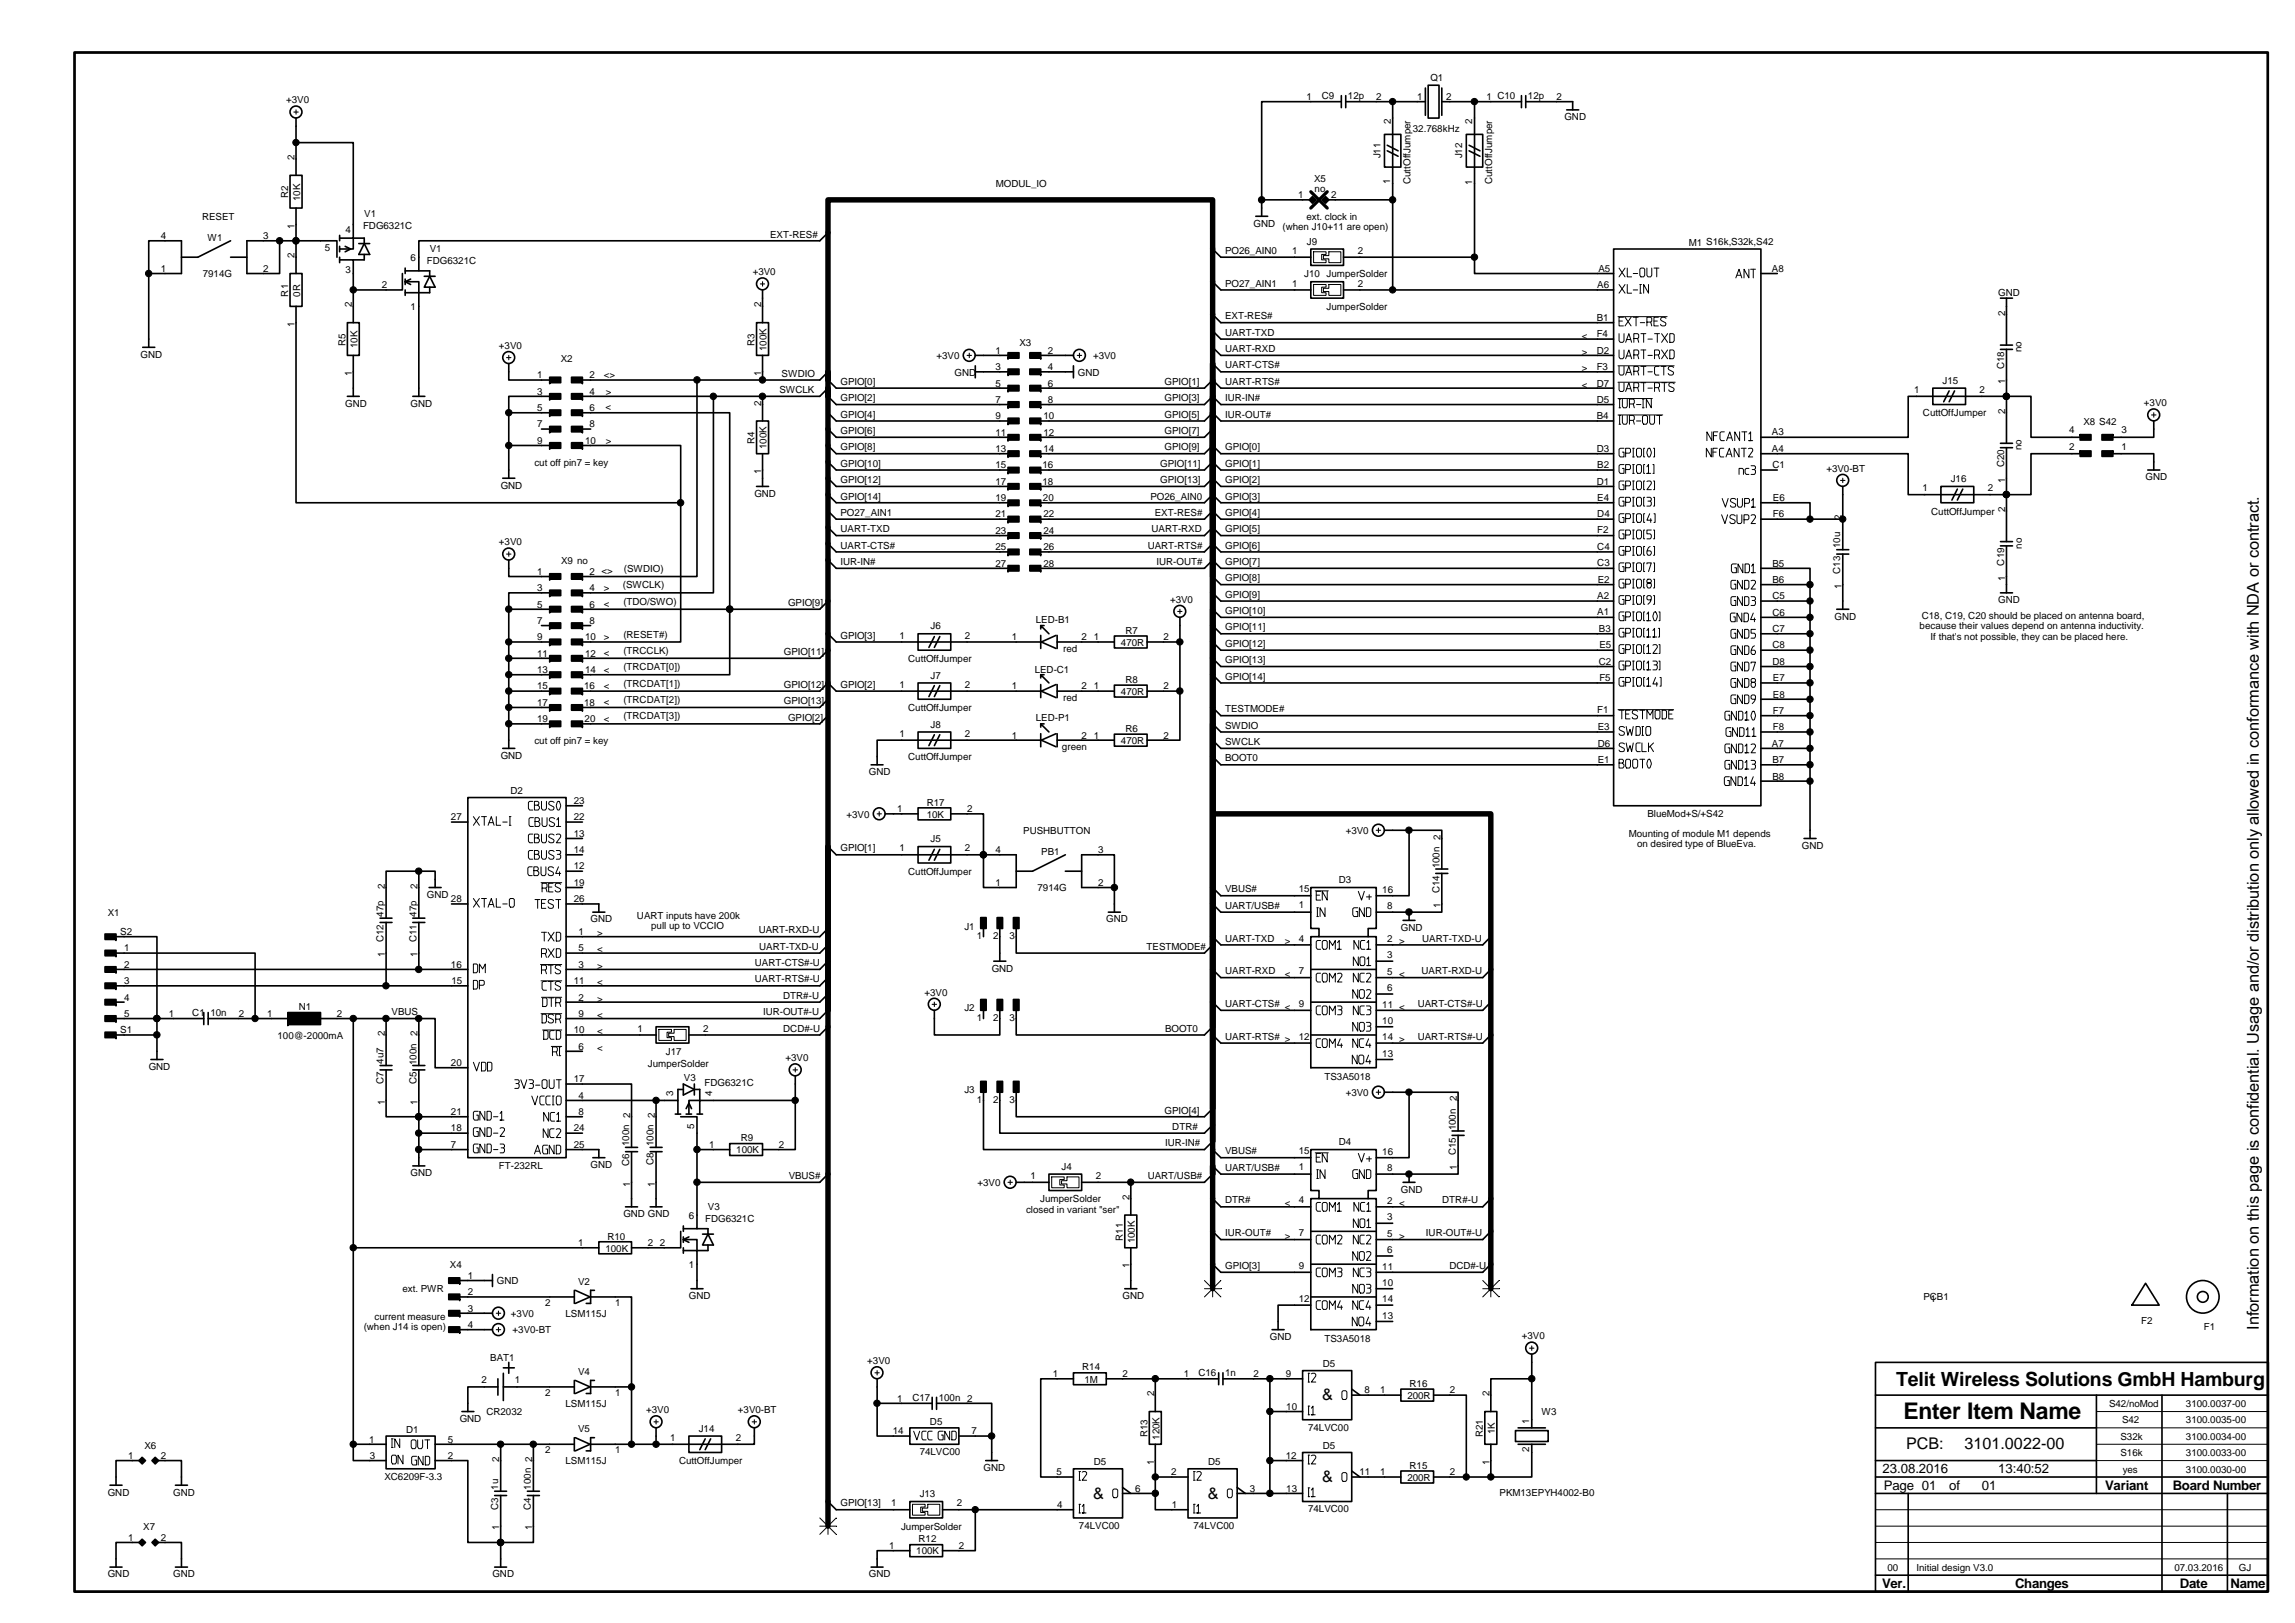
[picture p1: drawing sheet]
<svg xmlns="http://www.w3.org/2000/svg" width="420mm" height="297mm" viewBox="0 0 420 297" stroke-linecap="round" stroke-linejoin="round" font-family="sans-serif">
<defs><g id="words">
<text font-size="4.2" x="348.5" y="259.7">Enter Item Name</text>
<text font-size="3.6" x="347.2" y="253.6">Telit Wireless Solutions GmbH Hamburg</text>
<g font-size="3">
<text x="413.5" y="243.4" transform="rotate(-90 413.5 243.4)">Information on this page is confidential. Usage and/or distribution only allowed in conformance with NDA or contract.</text>
<text x="242.1" y="256.3">&amp;</text>
<text x="348.9" y="265.3">PCB:</text>
<text x="359.6" y="265.3">3101.0022-00</text>
<text x="200.1" y="274.3">&amp;</text>
<text x="221.1" y="274.3">&amp;</text>
<text x="242.1" y="271.3">&amp;</text>
</g>
<g font-size="2.4">
<text x="344.7" y="269.7">23.08.2016</text>
<text x="365.8" y="269.7">13:40:52</text>
<text x="344.9" y="272.6">Page 01</text>
<text x="356.8" y="272.6">of</text>
<text x="362.8" y="272.6">01</text>
<text x="385.4" y="272.7">Variant</text>
<text x="397.8" y="272.7">Board Number</text>
<text x="344.6" y="290.7">Ver.</text>
<text x="368.9" y="290.7">Changes</text>
<text x="399.1" y="290.7">Date</text>
<text x="408.4" y="290.7">Name</text>
</g>
<g font-size="1.8">
<text x="261.9" y="14.9">Q1</text>
<text x="52.4" y="18.9">+3V0</text>
<text x="239.2" y="18.3">1</text>
<text x="242" y="18.1">C9</text>
<text x="246.8" y="18.1">12p</text>
<text x="252" y="18.3">2</text>
<text x="254.6" y="22.7" transform="rotate(-90 254.6 22.7)">2</text>
<text x="259.4" y="18.3">1</text>
<text x="264.7" y="18.3">2</text>
<text x="269.5" y="22.7" transform="rotate(-90 269.5 22.7)">2</text>
<text x="272.1" y="18.3">1 C10</text>
<text x="279.7" y="18.1">12p</text>
<text x="284.9" y="18.3">2</text>
<text x="286.4" y="22">GND</text>
<text x="53.9" y="29.3" transform="rotate(-90 53.9 29.3)">2</text>
<text x="252.7" y="29" transform="rotate(-90 252.7 29)">J11</text>
<text x="258.7" y="24.2">32.768kHz</text>
<text x="267.7" y="29" transform="rotate(-90 267.7 29)">J12</text>
<text x="182.3" y="34.3">MODUL_IO</text>
<text x="240.6" y="33.3">X5</text>
<text x="240.7" y="35.1">no</text>
<text x="254.5" y="33.7" transform="rotate(-90 254.5 33.7)">1</text>
<text x="258.2" y="33.7" transform="rotate(-90 258.2 33.7)">CuttOffJumper</text>
<text x="269.5" y="33.9" transform="rotate(-90 269.5 33.9)">1</text>
<text x="273.2" y="33.7" transform="rotate(-90 273.2 33.7)">CuttOffJumper</text>
<text x="37" y="40.3">RESET</text>
<text x="52.8" y="36.3" transform="rotate(-90 52.8 36.3)">R2</text>
<text x="53.9" y="41.9" transform="rotate(-90 53.9 41.9)">1</text>
<text x="54.9" y="36.8" transform="rotate(-90 54.9 36.8)">10K</text>
<text x="66.5" y="41.9">FDG6321C</text>
<text x="66.7" y="39.7">V1</text>
<text x="229.5" y="41.5">GND</text>
<text x="237.7" y="36.3">1</text>
<text x="239.2" y="40.3">ext. clock in</text>
<text x="243.7" y="36.3">2</text>
<text x="29.4" y="43.8">4</text>
<text x="38" y="44.1">W1</text>
<text x="48.2" y="43.8">3</text>
<text x="53.9" y="47.3" transform="rotate(-90 53.9 47.3)">2</text>
<text x="59.5" y="46">5</text>
<text x="63.3" y="42.7">4</text>
<text x="75.2" y="47.8">6</text>
<text x="78.7" y="46.1">V1</text>
<text x="141" y="43.5">EXT-RES#</text>
<text x="224.3" y="46.5">PO26_AIN0</text>
<text x="234.8" y="42.2">(when J10+11 are open)</text>
<text x="236.6" y="46.5">1</text>
<text x="239.3" y="44.8">J9</text>
<text x="248.6" y="46.5">2</text>
<text x="309.2" y="45">M1 S16k,S32k,S42</text>
<text x="29.4" y="49.8">1</text>
<text x="37.1" y="50.8">7914G</text>
<text x="48.2" y="49.8">2</text>
<text x="63.3" y="50">3</text>
<text x="69.9" y="52.7">2</text>
<text x="78.2" y="48.3">FDG6321C</text>
<text x="137.8" y="50.4">+3V0</text>
<text x="224.3" y="52.5">PO27_AIN1</text>
<text x="236.6" y="52.5">1</text>
<text x="238.8" y="50.8">J10 JumperSolder</text>
<text x="248.6" y="52.5">2</text>
<text x="292.4" y="52.7">A6</text>
<text x="292.6" y="49.8">A5</text>
<text x="324.4" y="49.8">A8</text>
<text x="52.8" y="54.3" transform="rotate(-90 52.8 54.3)">R1</text>
<text x="53.9" y="59.9" transform="rotate(-90 53.9 59.9)">1</text>
<text x="54.9" y="54.3" transform="rotate(-90 54.9 54.3)">0R</text>
<text x="64.4" y="56.3" transform="rotate(-90 64.4 56.3)">2</text>
<text x="75.2" y="56.7">1</text>
<text x="139.4" y="56.3" transform="rotate(-90 139.4 56.3)">2</text>
<text x="224.3" y="58.4">EXT-RES#</text>
<text x="242.9" y="56.7">JumperSolder</text>
<text x="292.3" y="58.8">B1</text>
<text x="365.8" y="54.1">GND</text>
<text x="367.1" y="57.8" transform="rotate(-90 367.1 57.8)">2</text>
<text x="25.7" y="65.4">GND</text>
<text x="63.2" y="63.2" transform="rotate(-90 63.2 63.2)">R5</text>
<text x="65.4" y="63.8" transform="rotate(-90 65.4 63.8)">10K</text>
<text x="91.3" y="63.8">+3V0</text>
<text x="138.1" y="63.2" transform="rotate(-90 138.1 63.2)">R3</text>
<text x="140.3" y="64.3" transform="rotate(-90 140.3 64.3)">100K</text>
<text x="171.5" y="65.7">+3V0</text>
<text x="182.3" y="64.7">1</text>
<text x="186.6" y="63.2">X3</text>
<text x="191.8" y="64.7">2</text>
<text x="200.1" y="65.7">+3V0</text>
<text x="224.3" y="61.4">UART-TXD</text>
<text x="224.3" y="64.5">UART-RXD</text>
<text x="289.6" y="65">&gt;</text>
<text x="289.6" y="62">&lt;</text>
<text x="292.3" y="64.7">D2</text>
<text x="292.3" y="61.7">F4</text>
<text x="370.1" y="64.5" transform="rotate(-90 370.1 64.5)">no</text>
<text x="64.4" y="68.9" transform="rotate(-90 64.4 68.9)">1</text>
<text x="98.4" y="69.2">1</text>
<text x="102.6" y="66.2">X2</text>
<text x="107.9" y="69.2">2</text>
<text x="110.5" y="69.2">&lt;&gt;</text>
<text x="139.4" y="68.9" transform="rotate(-90 139.4 68.9)">1</text>
<text x="142.7" y="71.9">SWCLK</text>
<text x="143.1" y="68.9">SWDIO</text>
<text x="153.9" y="70.4">GPIO[0]</text>
<text x="174.8" y="68.7">GND</text>
<text x="182.3" y="70.7">5</text>
<text x="182.3" y="67.7">3</text>
<text x="191.8" y="70.7">6</text>
<text x="191.8" y="67.7">4</text>
<text x="197.3" y="68.7">GND</text>
<text x="213.2" y="70.4">GPIO[1]</text>
<text x="224.3" y="67.4">UART-CTS#</text>
<text x="224.3" y="70.4">UART-RTS#</text>
<text x="289.6" y="70.9">&lt;</text>
<text x="289.6" y="67.9">&gt;</text>
<text x="292.3" y="67.7">F3</text>
<text x="292.3" y="70.7">D7</text>
<text x="350.4" y="71.9">1</text>
<text x="355.7" y="70.2">J15</text>
<text x="362.4" y="71.9">2</text>
<text x="366.9" y="67.5" transform="rotate(-90 366.9 67.5)">C18</text>
<text x="367.1" y="70.3" transform="rotate(-90 367.1 70.3)">1</text>
<text x="63.2" y="74.4">GND</text>
<text x="75.2" y="74.4">GND</text>
<text x="98.4" y="72.2">3</text>
<text x="98.4" y="75.2">5</text>
<text x="107.9" y="72.2">4</text>
<text x="107.9" y="75.2">6</text>
<text x="110.8" y="75.1">&lt;</text>
<text x="110.9" y="72.2">&gt;</text>
<text x="139.3" y="74.2" transform="rotate(-90 139.3 74.2)">2</text>
<text x="153.9" y="73.4">GPIO[2]</text>
<text x="153.9" y="76.4">GPIO[4]</text>
<text x="182.3" y="76.7">9</text>
<text x="182.3" y="73.7">7</text>
<text x="191" y="76.7">10</text>
<text x="191.8" y="73.7">8</text>
<text x="213.2" y="73.4">GPIO[3]</text>
<text x="213.2" y="76.4">GPIO[5]</text>
<text x="224.3" y="73.4">IUR-IN#</text>
<text x="224.3" y="76.4">IUR-OUT#</text>
<text x="292.3" y="73.7">D5</text>
<text x="292.3" y="76.7">B4</text>
<text x="352.1" y="76.2">CuttOffJumper</text>
<text x="367.1" y="75.7" transform="rotate(-90 367.1 75.7)">2</text>
<text x="381.4" y="77.8">X8 S42</text>
<text x="392.5" y="74.3">+3V0</text>
<text x="98.4" y="78.2">7</text>
<text x="98.4" y="81.2">9</text>
<text x="107.1" y="81.2">10</text>
<text x="107.9" y="78.2">8</text>
<text x="110.9" y="81.2">&gt;</text>
<text x="138.1" y="81.2" transform="rotate(-90 138.1 81.2)">R4</text>
<text x="140.3" y="82.2" transform="rotate(-90 140.3 82.2)">100K</text>
<text x="153.9" y="82.4">GPIO[8]</text>
<text x="153.9" y="79.4">GPIO[6]</text>
<text x="182.3" y="82.7">13</text>
<text x="182.3" y="79.7">11</text>
<text x="191" y="82.7">14</text>
<text x="191" y="79.7">12</text>
<text x="213.2" y="79.4">GPIO[7]</text>
<text x="213.2" y="82.4">GPIO[9]</text>
<text x="224.3" y="82.4">GPIO[0]</text>
<text x="292.3" y="82.7">D3</text>
<text x="324.4" y="79.6">A3</text>
<text x="324.4" y="82.7">A4</text>
<text x="370.1" y="82.4" transform="rotate(-90 370.1 82.4)">no</text>
<text x="378.8" y="79.3">4</text>
<text x="378.8" y="82.3">2</text>
<text x="388.4" y="79.3">3</text>
<text x="388.4" y="82.3">1</text>
<text x="91.7" y="89.4">GND</text>
<text x="97.8" y="85.2">cut off pin7 = key</text>
<text x="139.3" y="86.8" transform="rotate(-90 139.3 86.8)">1</text>
<text x="153.9" y="85.4">GPIO[10]</text>
<text x="153.9" y="88.4">GPIO[12]</text>
<text x="182.3" y="88.7">17</text>
<text x="182.3" y="85.7">15</text>
<text x="190.8" y="88.7">18</text>
<text x="190.8" y="85.7">16</text>
<text x="212.4" y="85.4">GPIO[11]</text>
<text x="212.4" y="88.4">GPIO[13]</text>
<text x="224.3" y="85.4">GPIO[1]</text>
<text x="224.3" y="88.4">GPIO[2]</text>
<text x="292.3" y="88.7">D1</text>
<text x="292.4" y="85.7">B2</text>
<text x="324.5" y="85.7">C1</text>
<text x="334.4" y="86.3">+3V0-BT</text>
<text x="351.9" y="89.9">1</text>
<text x="357.1" y="88.2">J16</text>
<text x="363.9" y="89.9">2</text>
<text x="366.9" y="85.5" transform="rotate(-90 366.9 85.5)">C20</text>
<text x="367.1" y="88.3" transform="rotate(-90 367.1 88.3)">1</text>
<text x="392.8" y="87.9">GND</text>
<text x="138.1" y="90.9">GND</text>
<text x="153.9" y="91.4">GPIO[14]</text>
<text x="153.9" y="94.4">PO27_AIN1</text>
<text x="182.3" y="94.7">21</text>
<text x="182.3" y="91.7">19</text>
<text x="190.9" y="91.7">20</text>
<text x="191" y="94.7">22</text>
<text x="210.6" y="91.4">PO26_AIN0</text>
<text x="211.4" y="94.4">EXT-RES#</text>
<text x="224.3" y="91.4">GPIO[3]</text>
<text x="224.3" y="94.4">GPIO[4]</text>
<text x="292.4" y="91.7">E4</text>
<text x="292.4" y="94.6">D4</text>
<text x="324.6" y="94.7">F6</text>
<text x="324.6" y="91.7">E6</text>
<text x="337.1" y="95.2" transform="rotate(-90 337.1 95.2)">2</text>
<text x="353.6" y="94.2">CuttOffJumper</text>
<text x="367.1" y="93.7" transform="rotate(-90 367.1 93.7)">2</text>
<text x="91.3" y="99.8">+3V0</text>
<text x="153.9" y="97.4">UART-TXD</text>
<text x="153.9" y="100.4">UART-CTS#</text>
<text x="182.3" y="100.7">25</text>
<text x="182.3" y="97.7">23</text>
<text x="191" y="100.7">26</text>
<text x="191" y="97.7">24</text>
<text x="210.1" y="100.4">UART-RTS#</text>
<text x="210.8" y="97.4">UART-RXD</text>
<text x="224.3" y="97.4">GPIO[5]</text>
<text x="224.3" y="100.4">GPIO[6]</text>
<text x="292.4" y="97.6">F2</text>
<text x="292.4" y="100.6">C4</text>
<text x="336.9" y="100.3" transform="rotate(-90 336.9 100.3)">10u</text>
<text x="370.2" y="100.4" transform="rotate(-90 370.2 100.4)">no</text>
<text x="98.4" y="105.2">1</text>
<text x="102.7" y="103.2">X9 no</text>
<text x="107.9" y="105.2">2 &lt;&gt;</text>
<text x="114" y="107.7">(SWCLK)</text>
<text x="114.2" y="104.7">(SWDIO)</text>
<text x="153.9" y="103.4">IUR-IN#</text>
<text x="182.3" y="103.7">27</text>
<text x="191" y="103.7">28</text>
<text x="211.7" y="103.4">IUR-OUT#</text>
<text x="224.3" y="103.4">GPIO[7]</text>
<text x="224.3" y="106.4">GPIO[8]</text>
<text x="292.4" y="103.6">C3</text>
<text x="292.5" y="106.7">E2</text>
<text x="324.5" y="106.7">B6</text>
<text x="324.5" y="103.7">B5</text>
<text x="336.9" y="105" transform="rotate(-90 336.9 105)">C13</text>
<text x="337.1" y="107.8" transform="rotate(-90 337.1 107.8)">1</text>
<text x="366.9" y="103.5" transform="rotate(-90 366.9 103.5)">C19</text>
<text x="367.1" y="106.3" transform="rotate(-90 367.1 106.3)">1</text>
<text x="98.4" y="111.2">5</text>
<text x="98.4" y="108.2">3</text>
<text x="107.9" y="111.2">6</text>
<text x="107.9" y="108.2">4</text>
<text x="110.5" y="108.1">&gt;</text>
<text x="110.5" y="111.1">&lt;</text>
<text x="114.1" y="110.7">(TDO/SWO)</text>
<text x="144.3" y="110.9">GPIO[9]</text>
<text x="189.6" y="114">LED-B1</text>
<text x="214.2" y="110.3">+3V0</text>
<text x="224.3" y="109.4">GPIO[9]</text>
<text x="224.3" y="112.4">GPIO[10]</text>
<text x="292.4" y="109.6">A2</text>
<text x="292.4" y="112.6">A1</text>
<text x="324.5" y="112.7">C6</text>
<text x="324.5" y="109.7">C5</text>
<text x="335.9" y="113.4">GND</text>
<text x="351.8" y="113.3">C18, C19, C20 should be placed on antenna board,</text>
<text x="365.8" y="110.4">GND</text>
<text x="98.4" y="117.2">9</text>
<text x="98.4" y="114.2">7</text>
<text x="107.1" y="117.2">10</text>
<text x="107.9" y="114.2">8</text>
<text x="110.5" y="117.1">&gt;</text>
<text x="114.1" y="116.7">(RESET#)</text>
<text x="114.1" y="119.7">(TRCCLK)</text>
<text x="143.5" y="119.9">GPIO[11]</text>
<text x="153.9" y="116.9">GPIO[3]</text>
<text x="164.7" y="116.9">1</text>
<text x="170.4" y="115.2">J6</text>
<text x="176.6" y="116.9">2</text>
<text x="185.2" y="117.2">1</text>
<text x="194.6" y="119.4">red</text>
<text x="198" y="117.2">2</text>
<text x="200.2" y="117.2">1</text>
<text x="205.2" y="118.2">470R</text>
<text x="206" y="116">R7</text>
<text x="213" y="117.2">2</text>
<text x="224.3" y="115.4">GPIO[11]</text>
<text x="224.3" y="118.4">GPIO[12]</text>
<text x="292.7" y="115.7">B3</text>
<text x="292.8" y="118.7">E5</text>
<text x="324.5" y="118.7">C8</text>
<text x="324.5" y="115.7">C7</text>
<text x="351.4" y="115.2">because their values depend on antenna inductivity.</text>
<text x="353.5" y="117.1">If that's not possible, they can be placed here.</text>
<text x="98.4" y="123.2">13</text>
<text x="98.4" y="120.2">11</text>
<text x="107.1" y="123.2">14</text>
<text x="107.1" y="120.2">12</text>
<text x="110.5" y="120.1">&lt;</text>
<text x="110.5" y="123.1">&lt;</text>
<text x="114.1" y="122.7">(TRCDAT[0])</text>
<text x="114.1" y="125.7">(TRCDAT[1])</text>
<text x="143.5" y="125.9">GPIO[12]</text>
<text x="153.9" y="125.9">GPIO[2]</text>
<text x="164.7" y="125.9">1</text>
<text x="166.3" y="121.2">CuttOffJumper</text>
<text x="170.4" y="124.2">J7</text>
<text x="176.6" y="125.9">2</text>
<text x="189.4" y="123.1">LED-C1</text>
<text x="206" y="125">R8</text>
<text x="224.3" y="121.4">GPIO[13]</text>
<text x="224.3" y="124.4">GPIO[14]</text>
<text x="292.7" y="121.7">C2</text>
<text x="292.8" y="124.7">F5</text>
<text x="324.5" y="121.7">D8</text>
<text x="324.6" y="124.7">E7</text>
<text x="98.4" y="129.2">17</text>
<text x="98.4" y="126.2">15</text>
<text x="106.9" y="129.2">18</text>
<text x="106.9" y="126.2">16</text>
<text x="110.5" y="129.1">&lt;</text>
<text x="110.5" y="126.1">&lt;</text>
<text x="114.1" y="128.7">(TRCDAT[2])</text>
<text x="114.1" y="131.7">(TRCDAT[3])</text>
<text x="143.5" y="128.9">GPIO[13]</text>
<text x="144.3" y="131.9">GPIO[2]</text>
<text x="166.3" y="130.2">CuttOffJumper</text>
<text x="185.2" y="126.2">1</text>
<text x="189.6" y="131.9">LED-P1</text>
<text x="194.6" y="128.4">red</text>
<text x="198" y="126.2">2</text>
<text x="200.2" y="126.2">1</text>
<text x="205.2" y="127.2">470R</text>
<text x="213" y="126.2">2</text>
<text x="224.3" y="130.4">TESTMODE#</text>
<text x="292.4" y="130.6">F1</text>
<text x="324.6" y="130.7">F7</text>
<text x="324.6" y="127.7">E8</text>
<text x="97.8" y="136.2">cut off pin7 = key</text>
<text x="98.4" y="132.2">19</text>
<text x="107" y="132.2">20</text>
<text x="110.5" y="132.1">&lt;</text>
<text x="164.7" y="134.9">1</text>
<text x="170.4" y="133.2">J8</text>
<text x="176.6" y="134.9">2</text>
<text x="185.2" y="135.2">1</text>
<text x="194.4" y="137.4">green</text>
<text x="198" y="135.2">2</text>
<text x="200.2" y="135.2">1</text>
<text x="205.2" y="136.2">470R</text>
<text x="206" y="134">R6</text>
<text x="213" y="135.2">2</text>
<text x="224.3" y="133.4">SWDIO</text>
<text x="224.3" y="136.4">SWCLK</text>
<text x="292.5" y="136.7">D6</text>
<text x="292.5" y="133.7">E3</text>
<text x="324.4" y="136.7">A7</text>
<text x="324.6" y="133.7">F8</text>
<text x="91.7" y="138.9">GND</text>
<text x="159.1" y="141.9">GND</text>
<text x="166.3" y="139.1">CuttOffJumper</text>
<text x="224.3" y="139.4">BOOT0</text>
<text x="292.5" y="139.7">E1</text>
<text x="324.5" y="142.7">B8</text>
<text x="324.5" y="139.7">B7</text>
<text x="93.4" y="145.4">D2</text>
<text x="105" y="147.2">23</text>
<text x="155" y="149.6">+3V0</text>
<text x="164.3" y="148.7">1</text>
<text x="169.7" y="147.4">R17</text>
<text x="169.7" y="149.6">10K</text>
<text x="177" y="148.7">2</text>
<text x="301.6" y="149.4">BlueMod+S/+S42</text>
<text x="82.6" y="150.1">27</text>
<text x="105" y="150.1">22</text>
<text x="105" y="153.1">13</text>
<text x="153.9" y="155.8">GPIO[1]</text>
<text x="164.7" y="155.8">1</text>
<text x="170.4" y="154.1">J5</text>
<text x="176.6" y="155.8">2</text>
<text x="187.3" y="152.6">PUSHBUTTON</text>
<text x="246.4" y="152.6">+3V0</text>
<text x="263.7" y="153.6" transform="rotate(-90 263.7 153.6)">2</text>
<text x="298.2" y="153.1">Mounting of module M1 depends</text>
<text x="299.7" y="155">on desired type of BlueEva.</text>
<text x="329.9" y="155.3">GND</text>
<text x="105" y="156.1">14</text>
<text x="105" y="159.1">12</text>
<text x="166.3" y="160.1">CuttOffJumper</text>
<text x="182.3" y="156.1">4</text>
<text x="190.6" y="156.4">PB1</text>
<text x="201" y="156.1">3</text>
<text x="245.1" y="161.5">D3</text>
<text x="263.5" y="158.9" transform="rotate(-90 263.5 158.9)">100n</text>
<text x="19.7" y="167.6">X1</text>
<text x="70.2" y="167.7" transform="rotate(-90 70.2 167.7)">47p</text>
<text x="70.4" y="162.6" transform="rotate(-90 70.4 162.6)">2</text>
<text x="76.2" y="167.7" transform="rotate(-90 76.2 167.7)">47p</text>
<text x="76.4" y="162.6" transform="rotate(-90 76.4 162.6)">2</text>
<text x="78.2" y="164.3">GND</text>
<text x="82.6" y="165.1">28</text>
<text x="105" y="162.1">19</text>
<text x="105" y="165.1">26</text>
<text x="182.3" y="162.1">1</text>
<text x="189.9" y="163.1">7914G</text>
<text x="201" y="162.1">2</text>
<text x="224.3" y="166.3">UART/USB#</text>
<text x="224.3" y="163.3">VBUS#</text>
<text x="237.8" y="166.2">1</text>
<text x="237.8" y="163.3">15</text>
<text x="253.1" y="163.4">16</text>
<text x="254" y="166.4">8</text>
<text x="263.5" y="163.4" transform="rotate(-90 263.5 163.4)">C14</text>
<text x="263.7" y="166.2" transform="rotate(-90 263.7 166.2)">1</text>
<text x="22" y="171.1">S2</text>
<text x="70.2" y="172.4" transform="rotate(-90 70.2 172.4)">C12</text>
<text x="76.2" y="172.4" transform="rotate(-90 76.2 172.4)">C11</text>
<text x="105.9" y="171.1">1</text>
<text x="108.1" y="168.8">GND</text>
<text x="109.3" y="171.3">&gt;</text>
<text x="116.6" y="168.1">UART inputs have 200k</text>
<text x="119.2" y="170">pull up to VCCIO</text>
<text x="138.9" y="170.8">UART-RXD-U</text>
<text x="139" y="173.8">UART-TXD-U</text>
<text x="176.6" y="170.1">J1</text>
<text x="178.8" y="171.8">1</text>
<text x="181.9" y="171.8">2</text>
<text x="184.8" y="171.8">3</text>
<text x="202.5" y="168.8">GND</text>
<text x="209.9" y="173.8">TESTMODE#</text>
<text x="224.3" y="172.3">UART-TXD</text>
<text x="235.2" y="172.8">&gt;</text>
<text x="237.8" y="172.3">4</text>
<text x="254" y="172.4">2 &gt;</text>
<text x="256.5" y="170.3">GND</text>
<text x="260.4" y="172.3">UART-TXD-U</text>
<text x="22.7" y="177.1">2</text>
<text x="22.7" y="174.1">1</text>
<text x="70.4" y="175.2" transform="rotate(-90 70.4 175.2)">1</text>
<text x="76.4" y="175.2" transform="rotate(-90 76.4 175.2)">1</text>
<text x="82.6" y="177.1">16</text>
<text x="105.9" y="177.1">3</text>
<text x="105.9" y="174.1">5</text>
<text x="109.3" y="177.3">&gt;</text>
<text x="109.3" y="174.3">&lt;</text>
<text x="138.2" y="176.8">UART-CTS#-U</text>
<text x="138.2" y="179.8">UART-RTS#-U</text>
<text x="181.6" y="177.8">GND</text>
<text x="224.3" y="178.3">UART-RXD</text>
<text x="235.2" y="178.8">&lt;</text>
<text x="237.8" y="178.3">7</text>
<text x="254" y="175.4">3</text>
<text x="254" y="178.4">5 &lt;</text>
<text x="260.3" y="178.3">UART-RXD-U</text>
<text x="22.7" y="183.1">4</text>
<text x="22.7" y="180.1">3</text>
<text x="35.2" y="185.9">C1</text>
<text x="38.5" y="185.9">10n</text>
<text x="54.7" y="184.9">N1</text>
<text x="71.7" y="185.8">VBUS</text>
<text x="82.7" y="180.1">15</text>
<text x="105" y="180.1">11</text>
<text x="105.9" y="183.1">2</text>
<text x="109.3" y="183.3">&gt;</text>
<text x="109.3" y="180.3">&lt;</text>
<text x="139.7" y="185.8">IUR-OUT#-U</text>
<text x="143.4" y="182.8">DTR#-U</text>
<text x="169.3" y="182.2">+3V0</text>
<text x="176.6" y="185.1">J2</text>
<text x="224.3" y="184.3">UART-CTS#</text>
<text x="235.2" y="184.8">&lt;</text>
<text x="237.8" y="184.3">9</text>
<text x="253.1" y="184.4">11 &lt;</text>
<text x="254" y="181.4">6</text>
<text x="259.6" y="184.3">UART-CTS#-U</text>
<text x="22" y="189.1">S1</text>
<text x="22.7" y="186.1">5</text>
<text x="30.9" y="186.1">1</text>
<text x="43.7" y="186.1">2</text>
<text x="48.9" y="186.1">1</text>
<text x="50.8" y="190.1">100@-2000mA</text>
<text x="61.7" y="186.1">2</text>
<text x="70.4" y="189.6" transform="rotate(-90 70.4 189.6)">2</text>
<text x="76.4" y="189.6" transform="rotate(-90 76.4 189.6)">2</text>
<text x="105" y="189.1">10</text>
<text x="105.9" y="186.1">9</text>
<text x="109.3" y="189.3">&lt;</text>
<text x="109.3" y="186.3">&lt;</text>
<text x="116.7" y="188.8">1</text>
<text x="128.7" y="188.8">2</text>
<text x="143.4" y="188.8">DCD#-U</text>
<text x="178.8" y="186.8">1</text>
<text x="181.9" y="186.8">2</text>
<text x="184.8" y="186.8">3</text>
<text x="213.3" y="188.8">BOOT0</text>
<text x="224.3" y="190.3">UART-RTS#</text>
<text x="235.2" y="190.8">&gt;</text>
<text x="237.8" y="190.3">12</text>
<text x="253.1" y="187.4">10</text>
<text x="253.1" y="190.4">14 &gt;</text>
<text x="259.6" y="190.3">UART-RTS#-U</text>
<text x="27.2" y="195.8">GND</text>
<text x="70.2" y="194.7" transform="rotate(-90 70.2 194.7)">4u7</text>
<text x="82.6" y="195.1">20</text>
<text x="105.9" y="192.1">6</text>
<text x="109.3" y="192.3">&lt;</text>
<text x="118.6" y="195.2">JumperSolder</text>
<text x="121.9" y="193.1">J17</text>
<text x="125.2" y="197.8">V3</text>
<text x="143.8" y="194.2">+3V0</text>
<text x="242.5" y="197.6">TS3A5018</text>
<text x="253.1" y="193.4">13</text>
<text x="70.2" y="198.4" transform="rotate(-90 70.2 198.4)">C7</text>
<text x="70.4" y="202.2" transform="rotate(-90 70.4 202.2)">1</text>
<text x="76.2" y="198.4" transform="rotate(-90 76.2 198.4)">C5 100n</text>
<text x="76.4" y="202.2" transform="rotate(-90 76.4 202.2)">1</text>
<text x="105" y="198.1">17</text>
<text x="105.9" y="201.1">4</text>
<text x="123.3" y="200.6" transform="rotate(-90 123.3 200.6)">3</text>
<text x="129" y="198.8">FDG6321C</text>
<text x="130.4" y="200.6" transform="rotate(-90 130.4 200.6)">4</text>
<text x="176.6" y="200.1">J3</text>
<text x="178.8" y="201.8">1</text>
<text x="181.9" y="201.8">2</text>
<text x="184.8" y="201.8">3</text>
<text x="213.2" y="203.8">GPIO[4]</text>
<text x="246.4" y="200.6">+3V0</text>
<text x="266.7" y="201.6" transform="rotate(-90 266.7 201.6)">2</text>
<text x="82.6" y="207.1">18</text>
<text x="82.6" y="204.1">21</text>
<text x="105" y="207.1">24</text>
<text x="105.9" y="204.1">8</text>
<text x="115.2" y="209.8" transform="rotate(-90 115.2 209.8)">100n 2</text>
<text x="127.1" y="206.6" transform="rotate(-90 127.1 206.6)">5</text>
<text x="135.6" y="208.9">R9</text>
<text x="213.3" y="209.8">IUR-IN#</text>
<text x="214.6" y="206.8">DTR#</text>
<text x="245.1" y="209.5">D4</text>
<text x="266.5" y="206.9" transform="rotate(-90 266.5 206.9)">100n</text>
<text x="75.2" y="215.3">GND</text>
<text x="82.6" y="210.1">7</text>
<text x="91.3" y="213.9">FT-232RL</text>
<text x="105" y="210.1">25</text>
<text x="108.1" y="213.8">GND</text>
<text x="115.2" y="213.4" transform="rotate(-90 115.2 213.4)">C6</text>
<text x="119.7" y="213.3" transform="rotate(-90 119.7 213.3)">C8 100n 2</text>
<text x="129.8" y="210.1">1</text>
<text x="134.8" y="211.1">100K</text>
<text x="142.6" y="210.1">2</text>
<text x="144.4" y="215.8">VBUS#</text>
<text x="188.6" y="215.8">1</text>
<text x="194.3" y="214.1">J4</text>
<text x="200.6" y="215.8">2</text>
<text x="210.1" y="215.8">UART/USB#</text>
<text x="224.3" y="214.3">UART/USB#</text>
<text x="224.3" y="211.3">VBUS#</text>
<text x="237.8" y="211.3">15</text>
<text x="237.8" y="214.2">1</text>
<text x="253.1" y="211.4">16</text>
<text x="254" y="214.4">8</text>
<text x="266.5" y="211.4" transform="rotate(-90 266.5 211.4)">C15</text>
<text x="266.7" y="214.2" transform="rotate(-90 266.7 214.2)">1</text>
<text x="115.4" y="217.2" transform="rotate(-90 115.4 217.2)">1</text>
<text x="119.9" y="217.2" transform="rotate(-90 119.9 217.2)">1</text>
<text x="129.6" y="221.4">V3</text>
<text x="179" y="217.1">+3V0</text>
<text x="187.8" y="222">closed in variant &quot;ser&quot;</text>
<text x="190.4" y="220.1">JumperSolder</text>
<text x="206.8" y="219.6" transform="rotate(-90 206.8 219.6)">2</text>
<text x="224.3" y="220.3">DTR#</text>
<text x="235.2" y="220.8">&lt;</text>
<text x="237.8" y="220.3">4</text>
<text x="254" y="220.4">2 &lt;</text>
<text x="256.5" y="218.3">GND</text>
<text x="264" y="220.3">DTR#-U</text>
<text x="111.2" y="226.9">R10</text>
<text x="114.1" y="222.8">GND GND</text>
<text x="126.1" y="223.1">6</text>
<text x="129.1" y="223.6">FDG6321C</text>
<text x="205.6" y="227.1" transform="rotate(-90 205.6 227.1)">R11</text>
<text x="207.8" y="227.6" transform="rotate(-90 207.8 227.6)">100K</text>
<text x="224.3" y="226.3">IUR-OUT#</text>
<text x="235.2" y="226.8">&gt;</text>
<text x="237.8" y="226.3">7</text>
<text x="254" y="226.4">5 &gt;</text>
<text x="254" y="223.4">3</text>
<text x="261.1" y="226.3">IUR-OUT#-U</text>
<text x="82.4" y="232.1">X4</text>
<text x="105.8" y="228">1</text>
<text x="110.8" y="229.1">100K</text>
<text x="118.6" y="228">2</text>
<text x="120.8" y="228">2</text>
<text x="126.1" y="232.1">1</text>
<text x="206.8" y="232.2" transform="rotate(-90 206.8 232.2)">1</text>
<text x="224.3" y="232.3">GPIO[3]</text>
<text x="237.8" y="232.3">9</text>
<text x="253.1" y="232.3">11</text>
<text x="254" y="229.4">6</text>
<text x="265.4" y="232.3">DCD#-U</text>
<text x="73.7" y="236.5">ext. PWR</text>
<text x="85.7" y="237">2</text>
<text x="85.7" y="234">1</text>
<text x="91" y="235.1">GND</text>
<text x="99.8" y="239">2</text>
<text x="105.8" y="235.1">V2</text>
<text x="112.6" y="239">1</text>
<text x="126.1" y="237.7">GND</text>
<text x="205.5" y="237.7">GND</text>
<text x="237.8" y="238.3">12</text>
<text x="253.1" y="238.3">14</text>
<text x="253.1" y="235.4">10</text>
<text x="352.1" y="238">PCB1</text>
<text x="353.5" y="238.3">1</text>
<text x="66.6" y="243.4">(when J14 is open)</text>
<text x="68.6" y="241.5">current measure</text>
<text x="85.7" y="243">4</text>
<text x="85.7" y="240.1">3</text>
<text x="93.5" y="241">+3V0</text>
<text x="93.8" y="244">+3V0-BT</text>
<text x="103.5" y="241">LSM115J</text>
<text x="232.5" y="245.2">GND</text>
<text x="242.5" y="245.5">TS3A5018</text>
<text x="253.1" y="241.3">13</text>
<text x="278.6" y="245.1">+3V0</text>
<text x="392" y="242.3">F2</text>
<text x="403.5" y="243.3">F1</text>
<text x="89.8" y="249">BAT1</text>
<text x="105.8" y="251.6">V4</text>
<text x="158.8" y="249.6">+3V0</text>
<text x="198.1" y="250.8">R14</text>
<text x="219.4" y="251.8">C16</text>
<text x="224.3" y="251.8">1n</text>
<text x="242.2" y="250.2">D5</text>
<text x="88.1" y="253">2</text>
<text x="94.2" y="253.1">1</text>
<text x="99.8" y="255.4">2</text>
<text x="103.5" y="257.5">LSM115J</text>
<text x="112.6" y="255.4">1</text>
<text x="164.3" y="256.5">1</text>
<text x="167.1" y="256.3">C17</text>
<text x="171.9" y="256.3">100n 2</text>
<text x="192.7" y="252">1</text>
<text x="198.5" y="253">1M</text>
<text x="205.5" y="252">2</text>
<text x="211.3" y="255.5" transform="rotate(-90 211.3 255.5)">2</text>
<text x="216.7" y="252">1</text>
<text x="229.5" y="252">2</text>
<text x="235.4" y="252">9</text>
<text x="249.8" y="255">8</text>
<text x="252.7" y="255">1</text>
<text x="257.7" y="256">200R</text>
<text x="258.1" y="253.8">R16</text>
<text x="265.4" y="255">2</text>
<text x="272.7" y="255.5" transform="rotate(-90 272.7 255.5)">2</text>
<text x="386.1" y="257.5">S42/noMod</text>
<text x="400.2" y="257.5">3100.0037-00</text>
<text x="74.4" y="262.2">D1</text>
<text x="84.2" y="260.2">GND</text>
<text x="89.1" y="259">CR2032</text>
<text x="105.8" y="262.1">V5</text>
<text x="118.3" y="258.6">+3V0</text>
<text x="122.7" y="263.7">1</text>
<text x="127.9" y="262">J14</text>
<text x="134.7" y="263.7">2</text>
<text x="135.1" y="258.6">+3V0-BT</text>
<text x="163.5" y="262.5">14</text>
<text x="170.3" y="260.7">D5</text>
<text x="177.9" y="262.5">7</text>
<text x="210.1" y="263" transform="rotate(-90 210.1 263)">R13</text>
<text x="212.3" y="263.5" transform="rotate(-90 212.3 263.5)">120K</text>
<text x="235.5" y="258">10</text>
<text x="239.5" y="261.8">74LVC00</text>
<text x="271.5" y="263" transform="rotate(-90 271.5 263)">R21</text>
<text x="273.7" y="262.5" transform="rotate(-90 273.7 262.5)">1K</text>
<text x="280" y="260.6" transform="rotate(-90 280 260.6)">1</text>
<text x="282.2" y="258.9">W3</text>
<text x="388.2" y="263.5">S32k</text>
<text x="388.5" y="260.5">S42</text>
<text x="400.2" y="260.5">3100.0035-00</text>
<text x="400.2" y="263.5">3100.0034-00</text>
<text x="23.4" y="267">1</text>
<text x="26.4" y="265.1">X6</text>
<text x="29.4" y="267">2</text>
<text x="67.6" y="264">1</text>
<text x="67.7" y="267">3</text>
<text x="82" y="267">2</text>
<text x="82" y="264">5</text>
<text x="91.4" y="267.5" transform="rotate(-90 91.4 267.5)">2</text>
<text x="99.8" y="265.9">2</text>
<text x="103.5" y="268">LSM115J</text>
<text x="112.6" y="265.9">1</text>
<text x="124.3" y="268">CuttOffJumper</text>
<text x="168.4" y="266.3">74LVC00</text>
<text x="180.1" y="269.2">GND</text>
<text x="200.2" y="268.2">D5</text>
<text x="211.3" y="268.1" transform="rotate(-90 211.3 268.1)">1</text>
<text x="221.2" y="268.2">D5</text>
<text x="235.4" y="267">12</text>
<text x="242.2" y="265.2">D5</text>
<text x="258.1" y="268.8">R15</text>
<text x="272.7" y="268.1" transform="rotate(-90 272.7 268.1)">1</text>
<text x="280" y="265.8" transform="rotate(-90 280 265.8)">2</text>
<text x="388.2" y="266.5">S16k</text>
<text x="388.6" y="269.5">yes</text>
<text x="400.2" y="269.5">3100.0030-00</text>
<text x="400.2" y="266.5">3100.0033-00</text>
<text x="19.7" y="273.7">GND</text>
<text x="31.7" y="273.7">GND</text>
<text x="70.4" y="270.8">XC6209F-3.3</text>
<text x="91.2" y="272.6" transform="rotate(-90 91.2 272.6)">1u</text>
<text x="97.2" y="272.6" transform="rotate(-90 97.2 272.6)">100n 2</text>
<text x="153.9" y="275.7">GPIO[13]</text>
<text x="163.2" y="275.7">1</text>
<text x="168.4" y="274">J13</text>
<text x="175.2" y="275.7">2</text>
<text x="193.4" y="270">5</text>
<text x="193.5" y="276">4</text>
<text x="207.8" y="273">6</text>
<text x="214.4" y="270">2</text>
<text x="214.5" y="276">1</text>
<text x="228.8" y="273">3</text>
<text x="235.5" y="273">13</text>
<text x="248.9" y="270">11</text>
<text x="252.7" y="270">1</text>
<text x="257.7" y="271">200R</text>
<text x="265.4" y="270">2</text>
<text x="274.5" y="273.7">PKM13EPYH4002-B0</text>
<text x="26.2" y="280">X7</text>
<text x="91.2" y="276.3" transform="rotate(-90 91.2 276.3)">C3</text>
<text x="91.4" y="280.1" transform="rotate(-90 91.4 280.1)">1</text>
<text x="97.2" y="276.3" transform="rotate(-90 97.2 276.3)">C4</text>
<text x="97.4" y="280.1" transform="rotate(-90 97.4 280.1)">1</text>
<text x="165" y="280">JumperSolder</text>
<text x="197.5" y="279.8">74LVC00</text>
<text x="218.5" y="279.8">74LVC00</text>
<text x="239.5" y="276.8">74LVC00</text>
<text x="23.4" y="282">1</text>
<text x="29.4" y="282">2</text>
<text x="162.8" y="283.5">1</text>
<text x="167.8" y="284.5">100K</text>
<text x="168.2" y="282.3">R12</text>
<text x="175.5" y="283.5">2</text>
<text x="345.6" y="287.5">00</text>
<text x="350.8" y="287.5">Initial design V3.0</text>
<text x="398.1" y="287.5">07.03.2016</text>
<text x="409.9" y="287.5">GJ</text>
<text x="19.7" y="288.7">GND</text>
<text x="31.7" y="288.7">GND</text>
<text x="90.2" y="288.7">GND</text>
<text x="159.1" y="288.7">GND</text>
</g>
</g></defs>
<g fill="none" stroke="#000" stroke-width=".3">
<path d="M245.6 18.6h-14.6v21M245.6 17.5v2.2M246.4 18.6h14.6M246.4 17.5v2.2M255 18.6v34.5M261 16.1v5M261.5 15.6h2v6h-2zM264 16.1v5M264 18.6h14.5M269.9 18.6v31.5h25.5M278.5 17.5v2.2M279.3 17.5v2.2"/>
<path d="M279.3 18.6h8.6v1.5M53.1 32.1h2.2v6h-2.2zM54.2 26.1h10.5v17.5h-2.5M54.2 21.6v10.5M54.2 38.1v12M229.9 39.6h2.2M231 36.6h9M253.5 24.6h3v6h-3zM254 27.6l2 1M254 26.6l2 1M255 36.6h-12M268.4 24.6h3.1v6h-3.1z"/>
<path d="M269 27.6l1.9 1M269 26.6l1.9 1M286.8 20.1h2.2M27.2 50.1h6v-6h-6v19.5M42.2 44.1l-6 3h-3M42.2 47.1h3M51.2 44.1v6h-6v-6h16.5v3M53.1 50.1h2.2v6h-2.2zM54.2 56.1v35.9h70.4M62.2 47.6h2.5v11.5M62.2 43.1v1M62.2 45.1v1"/>
<path d="M62.2 47.1v1M63.2 45.1l1 .5-1 .5M63.6 59.1h2.2v5.9h-2.2zM65.7 44.6h2M66.7 44.6l1 2h-2zM66.7 44.6v-1h-2v2h-2.5M66.7 46.6v1h-2M73.7 50.1v3h-9M74.2 53.6h2.5v18.9M74.2 51.6h2.5v2h2v-1M74.2 49.1v1M74.2 51.1v1"/>
<path d="M74.2 53.1v1M74.2 51.6l1 .5M75.2 51.1l-1 .5M76.7 49.6h2v1M77.7 50.6h2M78.7 50.6l1 2h-2zM138.5 59.1h2.2v5.9h-2.2zM139.6 53.1v6M151.6 42.6l-1.5 1.5h-73.4v5.5h-2.5M222 51.6l1.5 1.5h16.5M222 45.6l1.5 1.5h16.5M222 57.6l1.5 1.5h71.9"/>
<path d="M240 45.6h6v3h-6zM240 51.6h6v3h-6zM246 47.1h23.9M295.4 53.1h-49.4M295.4 45.6h27v101.9h-27zM322.4 50.1h3M366.2 54.6h2.2M367.3 54.6v8.6M26.1 63.6h2.2M63.6 72.5h2.2M64.7 65v7.5M75.6 72.5h2.2"/>
<path d="M93.1 75.5h8M93.1 66.5v3.1h8M99.1 78.5h2M101.1 72.5h-8v15M106.1 75.5h27.5v48h-27.5M106.1 78.5h2M127.6 69.6v35.9h-21.5M130.6 72.5v36h-24.5M138.5 77h2.2v6h-2.2zM139.6 65v4.6M139.6 72.5v4.5M151.6 69.6l1.5 1.4h31.9"/>
<path d="M151.6 72.5l1.5 1.5h31.9M151.6 75.5l1.5 1.5h31.9M151.6 78.5l1.5 1.5h31.9M151.6 68.1l-1.5 1.5h-44M151.6 71l-1.5 1.5h-44M178.6 65h6.4M178.6 67v2.2M178.6 68.1h6.4M190 65h6.5M190 68.1h6.5M196.5 67v2.2M222 78.5l-1.5 1.5h-30.5"/>
<path d="M222 60.6l1.5 1.5h71.9M222 63.6l1.5 1.4h71.9M222 66.5l1.5 1.6h71.9M295.4 71h-71.9l-1.5-1.4-1.5 1.4h-30.5M295.4 74h-71.9l-1.5-1.5-1.5 1.5h-30.5M295.4 77h-71.9l-1.5-1.5-1.5 1.5h-30.5M353.9 71h5.9v3h-5.9zM356.8 71.5l-1 2M357.8 71.5l-1 2M366.2 63.9h2.2M366.2 63.2h2.2M367.3 63.9v17.2"/>
<path d="M394.3 77v3h-8M92 87.5h2.2M93.1 81.5h8M106.1 81.5h18.5v36h-18.5M138.5 89h2.2M139.6 83v6M151.6 81.5l1.5 1.5h31.9M151.6 84.5l1.5 1.5h31.9M151.6 87.5l1.5 1.5h31.9M151.6 90.5l1.5 1.5h31.9M151.6 93.5l1.5 1.5h31.9M151.6 96.5l1.5 1.5h31.9"/>
<path d="M151.6 99.5l1.5 1.5h31.9M190 95h30.5l1.5-1.5 1.5 1.5h71.9M190 98h30.5l1.5-1.5 1.5 1.5h71.9M295.4 83h-71.9l-1.5-1.5-1.5 1.5h-30.5M295.4 86h-71.9l-1.5-1.5-1.5 1.5h-30.5M295.4 89h-71.9l-1.5-1.5-1.5 1.5h-30.5M295.4 92h-71.9l-1.5-1.5-1.5 1.5h-30.5M322.4 80h26.9v-7.5h22.5v7.5h9.5M322.4 83h26.9v7.5h22.5v-7.5h9.5M322.4 92h9v3h-9M322.4 86h3M337.4 89v6h-6"/>
<path d="M337.4 95v5.6M355.3 89h6v3h-6zM358.3 89.5l-1 2M359.3 89.5l-1 2M366.2 99.9h2.2M366.2 99.1h2.2M366.2 81.9h2.2M366.2 81.1h2.2M367.3 81.9v17.2M367.3 99.9v8.6M386.3 83h8v3M393.2 86h2.2"/>
<path d="M93.1 117.5h8M93.1 111.5h8M93.1 102.5v3h8M99.1 114.5h2M101.1 108.5h-8v28.5M106.1 114.5h2M151.6 102.5l1.5 1.5h31.9M151.6 116l1.5 1.5h37.4M151.6 110l-1.5 1.5h-44M151.6 119l-1.5 1.5h-44M168.1 116h6v3h-6zM171.1 116.5l-1 2"/>
<path d="M172.1 116.5l-1 2M190 104h30.5l1.5-1.5 1.5 1.5h71.9M190.5 116.3v2.4M190.5 114.5h.6M190.5 115.1v-.6l1.5 1.5M193.3 116.3l-2.7 1.2 2.7 1.2M193.5 116.3v2.4M204 117.5h-10.5M204 116.4h6v2.2h-6zM210 117.5h6M216 113v22.5h-6M222 105.5l1.5 1.5h71.9"/>
<path d="M222 108.5l1.5 1.5h71.9M222 111.5l1.5 1.5h71.9M222 114.5l1.5 1.5h71.9M222 117.5l1.5 1.5h71.9M295.4 101h-71.9l-1.5-1.5-1.5 1.5h-30.5M322.4 104h9v33M322.4 110h9M322.4 113h9M322.4 116h9M322.4 119h9M331.4 107h-9M336.3 111.5h2.2"/>
<path d="M336.3 101.4h2.2M336.3 100.6h2.2M337.4 101.4v10.1M366.2 108.5h2.2M92 137h2.2M93.1 126.5h8M93.1 120.5h8M93.1 129.5h8M93.1 132.5h8M93.1 123.5h8M106.1 126.5h44l1.5-1.5 1.5 1.5h37.4M151.6 128l-1.5 1.5h-44"/>
<path d="M151.6 131l-1.5 1.5h-44M159.5 140h2.2M168.1 125h6v3h-6zM168.1 134h6v3h-6zM171.1 125.5l-1 2M171.1 134.5l-1 2M172.1 125.5l-1 2M172.1 134.5l-1 2M190.5 132.5h.6M190.5 123.5h.6M190.5 125.3v2.4M190.5 134.3v2.4"/>
<path d="M190.5 133.1v-.6l1.5 1.5M190.5 124.1v-.6l1.5 1.5M190.5 135.5h-29.9v4.5M193.3 134.3l-2.7 1.2 2.7 1.2M193.3 125.3l-2.7 1.2 2.7 1.2M193.5 135.5h10.5M193.5 125.3v2.4M193.5 134.3v2.4M204 126.5h-10.5M204 134.4h6v2.2h-6zM204 125.4h6v2.2h-6zM216 126.5h-6"/>
<path d="M222 138.5l1.5 1.5h71.9M222 120.5l1.5 1.5h71.9M222 123.5l1.5 1.5h71.9M222 129.5l1.5 1.5h71.9M222 132.5l1.5 1.5h71.9M222 135.5l1.5 1.5h71.9M322.4 137h9v6M322.4 140h9M322.4 122h9M322.4 125h9M322.4 128h9M322.4 131h9"/>
<path d="M322.4 134h9M76.7 159.4h-6v8.6M82.7 150.5h3M85.7 146h17.9v65.9h-17.9zM103.6 156.4h3M103.6 153.5h3M103.6 150.5h3M103.6 147.5h3M103.6 159.4h3M162.1 148.9h6M168.1 154.9h6v3h-6zM168.1 147.8h6v2.3h-6z"/>
<path d="M171.1 155.4l-1 2M172.1 155.4l-1 2M174.1 148.9h6v13.5h5.9v-6h-32.9l-1.5-1.5M195 159.4h3M195 156.4l-6 3h-3M253.5 152h10.5v7M258 152v11.9h-6M262.9 159.9h2.2M262.9 159h2.2M264 159.9v7h-12M322.4 143h9v10.5M330.3 153.5h2.2"/>
<path d="M20.7 171.4h8v22.5M20.7 174.4h26v12M20.7 177.4h65M69.6 168.8h2.2M69.6 168h2.2M70.7 168.8v11.6M75.6 168.8h2.2M75.6 168h2.2M76.7 168.8v8.6M78.6 162.4h2.2M79.7 162.4v-3h-3v8.6M82.7 165.4h3"/>
<path d="M103.6 165.4h6v1.5M103.6 162.4h3M108.5 166.9h2.2M151.6 175.9l-1.5 1.5h-46.5M151.6 178.9l-1.5 1.5h-46.5M151.6 172.9l-1.5 1.5h-46.5M151.6 169.9l-1.5 1.5h-46.5M180.1 169.4v2M181.9 175.9h2.2M183 169.4v6.5M186 169.4v5h34.5l1.5-1.5M202.9 166.9h2.2"/>
<path d="M204 162.4h-6v-6h6v10.5M222 171.4l1.5 1.5h16.5M222 177.4l1.5 1.5h16.5M222 165.4l1.5 1.5h16.5M222 162.4l1.5 1.5h16.5M240 162.4h12v7.5h-1.5v1.5h1.5v24h-12v-24h1.5v-1.5h-1.5zM240 177.4h12M241.5 171.4h9M252 175.9h3M256.9 168.4h2.1M258 166.9v1.5M258 166.9h.1"/>
<path d="M272.9 171.4l-1.4 1.5h-19.5M272.9 177.4l-1.4 1.5h-19.5M20.7 180.4h65M20.7 186.4h16.6M20.7 189.4h8M20.7 183.4h2M27.6 193.9h2.2M37.3 185.3v2.2M38.1 186.4h14.6M38.1 185.3v2.2M58.7 186.4h21v9h6M64.7 186.4v77.9h6"/>
<path d="M69.6 195.8h2.2M69.6 195h2.2M70.7 186.4v8.6M70.7 195.8v8.6h15M75.6 195.8h2.2M75.6 195h2.2M76.7 186.4v8.6M76.7 195.8v17.6M103.6 198.4h12v11.6M103.6 192.4h3M120.1 187.9h6v3h-6zM120.1 189.4h-16.5"/>
<path d="M125.1 198.4l2 1-2 1zM125.1 199.4h-1v2M127.1 198.4v2M127.1 199.4h1v2h-2v2.5M145.6 196.9v13.5h-6M151.6 184.9l-1.5 1.5h-46.5M151.6 187.9l-1.5 1.5h-24M151.6 181.9l-1.5 1.5h-46.5M180.1 199.4v11h40.4l1.5-1.5M180.1 184.4v2M183 184.4v5h-11.9v-4.5M183 199.4v8h37.5l1.5-1.5"/>
<path d="M186 184.4v5h34.5l1.5-1.5M186 199.4v5h34.5l1.5-1.5M222 183.4l1.5 1.5h16.5M222 189.4l1.5 1.5h16.5M240 189.4h12M240 183.4h12M252 193.9h3M252 181.9h3M252 187.9h3M253.5 199.9h13.4v7.1M258 199.9v12h-6M272.9 183.4l-1.4 1.5h-19.5"/>
<path d="M272.9 189.4l-1.4 1.5h-19.5M75.6 213.4h2.2M76.7 210.4h9M76.7 207.4h9M103.6 201.4h20.5v2.5M103.6 210.4h6v1.5M103.6 207.4h3M103.6 204.4h3M108.5 211.9h2.2M114.5 210.8h2.2M114.5 210h2.2M115.6 210.8v10.1"/>
<path d="M119 210.8h2.2M119 210h2.2M120.1 210.8v10.1M120.1 201.4v8.6M123.6 203.9h1M124.6 204.4h3v20.5h-2.5M125.6 202.9l.5-1 .5 1M125.6 203.9h1M127.6 210.4h6M127.6 203.9h1M133.6 209.3h6v2.2h-6zM145.6 201.4h-17.5v2.5"/>
<path d="M151.6 214.9l-1.5 1.5h-22.5M186 216.4h6M192 214.9h6v3h-6zM207 216.4v6M222 214.9l-1.5 1.5h-22.5M222 213.4l1.5 1.5h16.5M222 219.4l1.5 1.5h16.5M222 210.4l1.5 1.5h16.5M240 210.4h12v7.5h-1.5v1.5h1.5v24h-12v-24h1.5v-1.5h-1.5zM241.5 219.4h9M256.9 216.4h2.1M258 214.9h.1"/>
<path d="M258 214.9v1.5M265.8 207.8h2.2M265.8 207h2.2M266.9 207.8v7.1h-14.9M272.9 219.4l-1.4 1.5h-19.5M64.7 228.4h44.9M83.7 237.4h21.4M83.7 234.4h6.5M90.2 233.3v2.2M105.1 236.2v2.3M105.3 236.2l2.7 1.2-2.7 1.1M108.1 237.4h7.5v26.9"/>
<path d="M108.8 236.2h-.7v2.3h-.8M109.6 227.3h6v2.2h-6zM114.5 220.9h2.2M119 220.9h2.2M124.6 225.4v3h-9M125.1 228.9h2.5v7M125.1 226.9h2.5v2h2v-1M125.1 224.4v1M125.1 226.4v1M125.1 228.4v1M125.1 226.9l1 .5M126.1 226.4l-1 .5"/>
<path d="M126.5 235.9h2.2M127.6 224.9h2v1M128.6 225.9h2M129.6 225.9l1 2h-2zM205.9 222.4h2.2v6h-2.2zM205.9 235.9h2.2M207 228.4v7.5M222 225.4l1.5 1.5h16.5M222 231.4l1.5 1.5h16.5M240 237.4h12M240 231.4h12M240 225.4h12"/>
<path d="M240 238.9h-6v4.5M252 235.9h3M252 223.9h3M252 229.9h3M252 238.9h3M272.9 225.4l-1.4 1.5h-19.5M272.9 231.4l-1.4 1.5h-19.5M392.8 234.9l2.5 4h-5zM83.7 243.4h6.5M83.7 240.3h6.5M84.6 258.3h2.2M91.2 253.8h-5.5v4.5"/>
<path d="M91.2 252.3v3M92.1 250.3h2.1M92.1 253.8h13M92.1 251.3v5M93.1 249.3v2M105.1 252.6v2.4M105.3 252.6l2.7 1.2-2.7 1.2M108.1 253.8h7.5M108.8 252.6h-.7v2.4h-.8M160.6 252.3v10.5h6M170.7 255.7v2.2M170.7 256.8h-10.1"/>
<path d="M171.5 256.8h10.1v10.5M171.5 255.7v2.2M196.5 252.3h-6v18h6M196.5 251.2h6v2.2h-6zM202.5 252.3h20.6M210.4 258.3h2.2v6h-2.2zM211.5 252.3v6M223.1 251.2v2.2M223.9 251.2v2.2M223.9 252.3h14.6M232.5 252.3v21M232.5 258.3h6"/>
<path d="M232.9 243.4h2.2M238.5 250.8h9v9h-9zM247.5 255.3h9M247.5 254.2l1.5 1.1M252 241.9h3M256.5 254.2h6v2.2h-6zM262.5 255.3h5.9v15M271.8 258.3h2.2v6h-2.2zM280.4 252.3h-7.5v6M280.4 247.8v13.5M343.4 249.3h71.9v42h-71.9zM343.4 255.3h71.9"/>
<path d="M383.8 255.3v18M395.8 255.3v36M20.1 271.8h2.2M25.7 267.3h-4.5v4.5M28.7 267.3h4.5v4.5M32.1 271.8h2.2M64.7 264.3v3h6M70.7 262.8h9v6h-9zM79.7 267.3h6v15h12v-8.6M79.7 264.3h25.4M90.6 273.7h2.1M90.6 272.9h2.1"/>
<path d="M91.7 264.3v8.6M91.7 273.7v13.1M96.6 273.7h2.2M96.6 272.9h2.2M97.7 264.3v8.6M105.1 263.1v2.4M105.3 263.1l2.7 1.2-2.7 1.2M108.8 263.1h-.7v2.4h-.8M120.1 261.3v3M126.1 262.8h6v3h-6zM129.1 263.3l-1 2M130.1 263.3l-1 2"/>
<path d="M138.1 261.3v3h-30M151.6 274.8l1.5 1.5h13.5M166.6 261.3h8.9v3h-8.9zM166.6 274.8h6v3h-6zM172.6 276.3h6v7.5h-6M178.6 276.3h17.9M180.5 267.3h2.1M181.6 262.8h-6.1M196.5 268.8h9v9h-9zM205.5 273.3h6M205.5 272.2l1.5 1.1M211.5 270.3h6"/>
<path d="M211.5 264.3v12h6M217.5 268.8h9v9h-9zM226.5 273.3h12M226.5 272.2l1.5 1.1M232.5 267.3h6M238.5 265.8h9v9h-9zM247.5 269.2l1.5 1.1M256.5 270.3h-9M256.5 269.2h6v2.2h-6zM272.9 264.3v6M277.4 261.8h6v2h-6zM277.9 264.3h5"/>
<path d="M277.9 261.3h5M280.4 264.3v6h-17.9M343.4 267.3h40.4M343.4 270.3h71.9M343.4 261.3h40.4M343.4 273.3h71.9M349.3 273.3v18M407.8 273.3v18M20.1 286.8h2.2M25.7 282.3h-4.5v4.5M28.7 282.3h4.5v4.5M32.1 286.8h2.2"/>
<path d="M90.6 286.8h2.1M159.5 286.8h2.2M166.6 282.7h6v2.2h-6zM166.6 283.8h-6v3M343.4 288.3h71.9"/>
<circle cx="54.2" cy="20.5" r="1.09"/>
<circle cx="139.6" cy="52" r="1.09"/>
<circle cx="93.1" cy="65.4" r="1.09"/>
<circle cx="177.4" cy="65" r="1.09"/>
<circle cx="197.6" cy="65" r="1.09"/>
<circle cx="394.3" cy="75.9" r="1.09"/>
<circle cx="337.4" cy="87.9" r="1.09"/>
<circle cx="93.1" cy="101.4" r="1.09"/>
<circle cx="216" cy="111.9" r="1.08"/>
<circle cx="161" cy="148.9" r="1.09"/>
<circle cx="252.3" cy="151.9" r="1.09"/>
<circle cx="145.6" cy="195.8" r="1.09"/>
<circle cx="171" cy="183.8" r="1.09"/>
<circle cx="252.3" cy="199.9" r="1.09"/>
<circle cx="184.9" cy="216.4" r="1.09"/>
<circle cx="403.3" cy="237.3" r="2.98"/>
<circle cx="403.3" cy="237.4" r=".99"/>
<circle cx="91.2" cy="243.3" r="1.09"/>
<circle cx="91.2" cy="240.3" r="1.09"/>
<circle cx="160.6" cy="251.2" r="1.09"/>
<circle cx="280.4" cy="246.7" r="1.09"/>
<circle cx="120.1" cy="260.2" r="1.09"/>
<circle cx="138.1" cy="260.2" r="1.09"/>
</g>
<g fill="#000" stroke="#000" stroke-width=".18">
<circle cx="254.9" cy="18.6" r=".58"/>
<circle cx="269.9" cy="18.6" r=".59"/>
<circle cx="54.2" cy="26.1" r=".58"/>
<circle cx="231" cy="36.6" r=".59"/>
<circle cx="254.9" cy="36.6" r=".59"/>
<circle cx="27.2" cy="50.1" r=".59"/>
<circle cx="51.2" cy="44.1" r=".59"/>
<circle cx="54.2" cy="44.1" r=".59"/>
<circle cx="64.7" cy="53.1" r=".59"/>
<circle cx="254.9" cy="53.1" r=".58"/>
<circle cx="269.9" cy="47.1" r=".59"/>
<circle cx="93.1" cy="75.5" r=".59"/>
<circle cx="127.6" cy="69.5" r=".59"/>
<circle cx="130.6" cy="72.5" r=".59"/>
<circle cx="139.6" cy="69.5" r=".59"/>
<circle cx="139.6" cy="72.5" r=".59"/>
<circle cx="367.3" cy="72.5" r=".59"/>
<circle cx="93.1" cy="81.5" r=".59"/>
<circle cx="124.6" cy="92" r=".59"/>
<circle cx="331.4" cy="95" r=".58"/>
<circle cx="337.4" cy="95" r=".58"/>
<circle cx="367.3" cy="90.5" r=".59"/>
<circle cx="93.1" cy="111.5" r=".59"/>
<circle cx="93.1" cy="117.5" r=".59"/>
<circle cx="133.6" cy="111.5" r=".59"/>
<circle cx="216" cy="117.5" r=".59"/>
<circle cx="331.4" cy="113" r=".59"/>
<circle cx="331.4" cy="107" r=".59"/>
<circle cx="331.4" cy="119" r=".59"/>
<circle cx="331.4" cy="116" r=".58"/>
<circle cx="331.4" cy="110" r=".58"/>
<circle cx="93.1" cy="126.5" r=".59"/>
<circle cx="93.1" cy="132.5" r=".59"/>
<circle cx="93.1" cy="120.5" r=".59"/>
<circle cx="93.1" cy="129.5" r=".59"/>
<circle cx="93.1" cy="123.5" r=".59"/>
<circle cx="216" cy="126.5" r=".59"/>
<circle cx="331.4" cy="134" r=".59"/>
<circle cx="331.4" cy="128" r=".59"/>
<circle cx="331.4" cy="139.9" r=".59"/>
<circle cx="331.4" cy="122" r=".59"/>
<circle cx="331.4" cy="125" r=".59"/>
<circle cx="331.4" cy="131" r=".58"/>
<circle cx="331.4" cy="137" r=".58"/>
<circle cx="76.7" cy="159.4" r=".59"/>
<circle cx="180" cy="156.4" r=".59"/>
<circle cx="258" cy="151.9" r=".59"/>
<circle cx="331.4" cy="143" r=".59"/>
<circle cx="76.7" cy="177.4" r=".59"/>
<circle cx="204" cy="162.4" r=".59"/>
<circle cx="257.9" cy="166.9" r=".59"/>
<circle cx="28.7" cy="189.4" r=".59"/>
<circle cx="28.7" cy="186.4" r=".59"/>
<circle cx="46.7" cy="186.4" r=".58"/>
<circle cx="64.7" cy="186.4" r=".59"/>
<circle cx="70.7" cy="186.4" r=".59"/>
<circle cx="70.7" cy="180.4" r=".59"/>
<circle cx="76.7" cy="186.4" r=".59"/>
<circle cx="258" cy="199.9" r=".59"/>
<circle cx="76.7" cy="204.4" r=".59"/>
<circle cx="76.7" cy="210.4" r=".59"/>
<circle cx="76.7" cy="207.4" r=".59"/>
<circle cx="120.1" cy="201.4" r=".59"/>
<circle cx="127.6" cy="216.4" r=".59"/>
<circle cx="127.6" cy="210.4" r=".59"/>
<circle cx="145.6" cy="201.4" r=".59"/>
<circle cx="207" cy="216.4" r=".59"/>
<circle cx="258" cy="214.9" r=".59"/>
<circle cx="64.7" cy="228.4" r=".59"/>
<circle cx="115.6" cy="253.8" r=".59"/>
<circle cx="160.6" cy="256.8" r=".59"/>
<circle cx="211.5" cy="252.3" r=".59"/>
<circle cx="232.5" cy="252.3" r=".59"/>
<circle cx="232.5" cy="258.3" r=".59"/>
<circle cx="280.4" cy="252.3" r=".59"/>
<circle cx="64.7" cy="264.3" r=".59"/>
<circle cx="91.6" cy="264.3" r=".59"/>
<circle cx="97.6" cy="264.3" r=".59"/>
<circle cx="115.6" cy="264.3" r=".58"/>
<circle cx="120.1" cy="264.3" r=".59"/>
<circle cx="178.5" cy="276.3" r=".58"/>
<circle cx="181.5" cy="262.8" r=".59"/>
<circle cx="211.5" cy="273.3" r=".59"/>
<circle cx="211.5" cy="270.3" r=".59"/>
<circle cx="232.5" cy="273.3" r=".59"/>
<circle cx="232.5" cy="267.3" r=".59"/>
<circle cx="268.4" cy="270.3" r=".58"/>
<circle cx="272.9" cy="270.3" r=".59"/>
<circle cx="91.6" cy="282.3" r=".59"/>
</g>
<path d="M151.6 72.5v-35.9h70.4v44.9M151.6 71v98.9M222 69.6v23.9M222 72.5v-6v169.4M222 132.5v6M151.6 154.9v124.4M222 148.9h50.9v87" fill="none" stroke="#000" stroke-width="1"/>
<circle cx="151.6" cy="125" r=".5" fill="#000"/>
<g fill="none" stroke="#000" stroke-width=".18">
<path d="M240.5 46.1h2.3v.5h-.8v1h.8v.5h-2.3zM240.5 52.1h2.3v.5h-.8v1h.8v.5h-2.3zM242.3 46.8h1v-.7h2.2v2h-2.2v-.7h-1zM242.3 52.8h1v-.7h2.2v2h-2.2v-.7h-1zM296.2 58h9M296.4 49.1l1.1 1.6M296.4 52.1l1.1 1.6M296.4 58.8h.6M297.2 58.1h-.8v1.5h.8M297.5 49.1l-1.1 1.6M297.5 52.1l-1.1 1.6M297.5 58.1l1.1 1.5"/>
<path d="M297.9 49.1v1.6h.8M297.9 52.1v1.6h.8M298.6 58.1l-1.1 1.5M299 50.1h.8M299 53.1h.8M299 58.1h.9M299.5 58.1v1.5M300.2 53.7h.3M300.2 52.1h.3M300.3 52.1v1.6M300.3 59.1h.8M300.4 49.1h.5l.2 .2v1.1l-.2 .3h-.5l-.2-.3v-1.1z"/>
<path d="M301.5 49.1v1.3l.2 .3h.5l.2-.3v-1.3M301.5 58.9h.7l.2-.1v-.5l-.2-.2h-.7v1.5M301.8 52.1v1.6l-.9-1.6v1.6M302.2 58.9l.2 .7M302.8 49.1h.9M302.8 58.8h.6M303.3 49.1v1.6M303.6 58.1h-.8v1.5h.8M305 58.3l-.3-.2h-.4l-.3 .4 .1 .2 .8 .4 .1 .2-.1 .3h-.6l-.3-.2M317.8 50.9l.6-1.6 .5 1.6M318 50.4h.7M320.2 49.3v1.6l-.9-1.6v1.6"/>
<path d="M320.5 49.3h.9M321 49.3v1.6M296.2 67h10.3M296.2 75.9h8.2M296.2 72.9h6.3M296.2 70h10.5M296.4 67.1v1.2l.2 .3h.5l.2-.3v-1.2M296.4 61.1v1.3l.2 .3h.5l.2-.3v-1.3M296.4 64.1v1.2l.2 .4h.5l.2-.4v-1.2M296.4 77.6h.3M296.4 76h.3M296.4 74.6h.3"/>
<path d="M296.4 73h.3M296.4 70v1.4l.2 .2h.5l.2-.2v-1.4M296.5 76v1.6M296.5 73v1.6M297 76v1.3l.2 .3h.5l.2-.3v-1.3M297 73v1.3l.2 .3h.5l.2-.3v-1.3M297.6 68.6l.6-1.5 .5 1.5M297.6 62.7l.6-1.6 .5 1.6M297.6 65.7l.6-1.6 .5 1.6M297.6 71.6l.6-1.6 .5 1.6M297.8 68.2h.7M297.8 62.1h.7"/>
<path d="M297.8 65.2h.7M297.8 71.1h.7M298.3 76.9h.7l.2-.2v-.5l-.2-.2h-.7v1.6M298.3 73.9h.7l.2-.2v-.5l-.2-.2h-.7v1.6M299 76.9l.2 .7M299 73.9l.2 .7M299.1 67.9h.7l.2-.1v-.6l-.2-.1h-.7v1.5M299.1 62h.7l.2-.2v-.5l-.2-.2h-.7v1.6M299.1 65h.7l.2-.3v-.4l-.2-.2h-.7v1.6M299.1 71h.7l.2-.3v-.4l-.2-.3h-.7v1.6M299.6 77h.8M299.6 74h.8"/>
<path d="M299.8 67.9l.2 .7M299.8 62l.2 .7M299.8 65l.2 .7M299.8 71l.2 .6M300.4 67.1h.9M300.4 61.1h.9M300.4 64.1h.9M300.4 70h.9M300.7 76.2l.2-.2h.5l.2 .2v1.1l-.2 .3h-.5l-.2-.3zM300.7 74.6h.3M300.7 73h.3M300.8 73v1.6"/>
<path d="M300.9 67.1v1.5M300.9 61.1v1.6M300.9 64.1v1.6M300.9 70v1.6M301.7 68.1h.8M301.7 62.1h.8M301.7 65h.8M301.7 71h.8M302 76v1.3l.2 .3h.5l.2-.3v-1.3M302.3 73v1.6l-.9-1.6v1.6M302.9 61.1h.9M302.9 65h.7l.2-.3v-.4l-.2-.2h-.7v1.6"/>
<path d="M302.9 71h.7l.2-.3v-.4l-.2-.3h-.7v1.6M303.3 76h.9M303.4 61.1v1.6M303.6 65l.2 .7M303.6 71l.2 .6M303.7 67.1h-.6l-.2 .1v1.1l.2 .3h.6M303.8 76v1.6M304.1 67.1h.9M304.2 61.1l1.1 1.6M304.2 64.1l1.1 1.6M304.2 70h.9M304.6 67.1v1.5"/>
<path d="M304.7 70v1.6M305.3 61.1l-1.1 1.6M305.3 64.1l-1.1 1.6M305.7 61.1h.6l.2 .2v1.1l-.2 .3h-.6zM305.7 64.1h.6l.2 .2v1l-.2 .4h-.6zM306.4 67.2a.68 .68 0 0 0-.9-.1l-.1 .4 .1 .1 .8 .5 .1 .1-.3 .4h-.4l-.3-.3M306.5 70.3l-.3-.3h-.4l-.2 .1-.1 .3 .1 .3 .8 .3 .1 .2-.1 .3-.6 .1-.3-.2M313.4 79v1.6l-.9-1.6v1.6M313.7 79.7h.6M314.5 79h-.8v1.6M315.7 79h-.6l-.2 .2v1.1l.2 .3h.6M318.5 79v1.6l-.9-1.6v1.6"/>
<path d="M318.9 79h.9M319.4 79v1.6M320.2 79.4l.3-.4v1.6h-.3h.7M297.3 85h-.7l-.2 .2v1.1l.2 .3h.7v-.9h-.3M297.3 82h-.7l-.2 .2v1.1l.2 .3h.7v-.9h-.3M297.3 91h-.7l-.2 .2v1.1l.2 .3h.7v-.9h-.3M297.3 97h-.7l-.2 .2v1.1l.2 .3h.7v-.9h-.3M297.3 94h-.7l-.2 .2v1.1l.2 .3h.7v-.9h-.3M297.3 88h-.7l-.2 .2v1.1l.2 .3h.7v-.9h-.3M297.6 85.9h.7l.2-.2v-.5l-.2-.2h-.7v1.6M297.6 82.9h.7l.2-.2v-.5l-.2-.2h-.7v1.6M297.6 91.9h.7l.2-.2v-.5l-.2-.2h-.7v1.6"/>
<path d="M297.6 97.9h.7l.2-.2v-.5l-.2-.2h-.7v1.6M297.6 94.9h.7l.2-.2v-.5l-.2-.2h-.7v1.6M297.6 88.9h.7l.2-.2v-.5l-.2-.2h-.7v1.6M298.9 86.6h.3M298.9 85h.3M298.9 83.6h.3M298.9 82h.3M298.9 92.6h.3M298.9 91h.3M298.9 98.6h.3M298.9 97h.3M298.9 95.6h.3"/>
<path d="M298.9 94h.3M298.9 89.6h.3M298.9 88h.3M299 85v1.6M299 82v1.6M299 91v1.6M299 97v1.6M299 94v1.6M299 88v1.6M299.6 85.2l.2-.2h.5l.2 .2v1.1l-.2 .3h-.5l-.2-.3zM299.6 82.2l.2-.2h.5l.2 .2v1.1l-.2 .3h-.5l-.2-.3zM299.6 91.2l.2-.2h.5l.2 .2v1.1l-.2 .3h-.5l-.2-.3z"/>
<path d="M299.6 97.2l.2-.2h.5l.2 .2v1.1l-.2 .3h-.5l-.2-.3zM299.6 94.2l.2-.2h.5l.2 .2v1.1l-.2 .3h-.5l-.2-.3zM299.6 88.2l.2-.2h.5l.2 .2v1.1l-.2 .3h-.5l-.2-.3zM301.1 85h-.2v1.6h.2M301.1 82h-.2v1.6h.2M301.1 91h-.2v1.6h.2M301.1 97h-.2v1.6h.2M301.1 94h-.2v1.6h.2M301.1 88h-.2v1.6h.2M301.5 85.4l.3-.4v1.6h-.3h.7M301.5 91h.6l.2 .2v.3l-.2 .2M301.5 88.1l.6-.1 .2 .2v.3l-.8 1.1h.8"/>
<path d="M301.7 82.1l.3-.1a1.2 1.2 0 0 1 0 1.6h-.2a1.27 1.27 0 0 1-.1-1.5zM301.7 91.7h.4l.2 .2v.4l-.2 .3h-.6M302 94l-.5 1.2h.9M302.2 94.9v.7M302.3 97h-.8v.7h.6l.2 .2v.4l-.2 .3h-.6M302.6 85h.2v1.6h-.2M302.7 82h.2v1.6h-.2M302.7 91h.2v1.6h-.2M302.7 97h.2v1.6h-.2M302.7 88h.2v1.6h-.2M302.8 94h.2v1.6h-.2M313.3 82v1.6l-.9-1.6v1.6"/>
<path d="M313.6 82.7h.6M314.4 82h-.8v1.6M315.2 94.2l.6 1.6 .5-1.6M315.3 91.2l.6 1.6 .5-1.6M315.6 82h-.6l-.2 .2v1.1l.2 .3h.6M316 83.6l.6-1.6 .5 1.6M316.1 80.6l.6-1.6 .5 1.6M316.2 83.1h.7M316.3 80.1h.7M317.7 94.4l-.3-.2h-.4l-.3 .4 .1 .2 .8 .4v.5l-.6 .1-.3-.3M317.8 91.4a.68 .68 0 0 0-.9-.1l-.1 .3 .1 .2 .8 .4 .1 .2-.1 .3-.2 .1h-.4l-.3-.3M318 94.2v1.3l.2 .3h.5l.2-.3v-1.3"/>
<path d="M318.1 91.2v1.3l.2 .3h.5l.2-.3v-1.3M318.4 82v1.6l-.9-1.6v1.6M318.4 86.8v-1.1h.6l.2 .2v.9M318.8 82h.9M319.3 82v1.6M319.3 95.1h.7l.2-.2v-.5l-.2-.2h-.7v1.6M319.4 92.1h.7l.2-.2v-.5l-.2-.2h-.7v1.6M320.1 82.1l.6-.1 .2 .2v.3l-.8 1.1h.8M320.2 85.7h-.5l-.2 .2v.6l.2 .3h.5M320.6 94.3l.6-.1 .2 .2v.3l-.8 1.1h.8M320.6 85.2h.6l.2 .2v.3l-.2 .2M320.7 91.6l.3-.4v1.6h-.3h.7"/>
<path d="M320.8 85.9h.4l.2 .2v.4l-.2 .3h-.6M297.3 106h-.7l-.2 .2v1.1l.2 .3h.7v-.9h-.3M297.3 115h-.7l-.2 .2v1.1l.2 .3h.7v-.9h-.3M297.3 118h-.7l-.2 .2v1.1l.2 .3h.7v-.9h-.3M297.3 109h-.7l-.2 .2v1.1l.2 .3h.7v-.9h-.3M297.3 100h-.7l-.2 .2v1.1l.2 .3h.7v-.9h-.3M297.3 112h-.7l-.2 .2v1.1l.2 .3h.7v-.9h-.3M297.3 103h-.7l-.2 .2v1.1l.2 .3h.7v-.9h-.3M297.6 106.9h.7l.2-.2v-.5l-.2-.2h-.7v1.6M297.6 115.9h.7l.2-.2v-.5l-.2-.2h-.7v1.6M297.6 118.9h.7l.2-.2v-.5l-.2-.2h-.7v1.6M297.6 109.9h.7l.2-.2v-.5l-.2-.2h-.7v1.6"/>
<path d="M297.6 100.9h.7l.2-.2v-.5l-.2-.2h-.7v1.6M297.6 112.9h.7l.2-.2v-.5l-.2-.2h-.7v1.6M297.6 103.9h.7l.2-.2v-.5l-.2-.2h-.7v1.6M298.9 107.6h.3M298.9 106h.3M298.9 116.6h.3M298.9 115h.3M298.9 119.6h.3M298.9 118h.3M298.9 110.6h.3M298.9 109h.3M298.9 101.6h.3"/>
<path d="M298.9 100h.3M298.9 113.6h.3M298.9 112h.3M298.9 104.6h.3M298.9 103h.3M299 106v1.6M299 115v1.6M299 118v1.6M299 109v1.6M299 100v1.6M299 112v1.6M299 103v1.6"/>
<path d="M299.6 106.2l.2-.2h.5l.2 .2v1.1l-.2 .3h-.5l-.2-.3zM299.6 115.2l.2-.2h.5l.2 .2v1.1l-.2 .3h-.5l-.2-.3zM299.6 118.2l.2-.2h.5l.2 .2v1.1l-.2 .3h-.5l-.2-.3zM299.6 109.2l.2-.2h.5l.2 .2v1.1l-.2 .3h-.5l-.2-.3zM299.6 100.2l.2-.2h.5l.2 .2v1.1l-.2 .3h-.5l-.2-.3zM299.6 112.2l.2-.2h.5l.2 .2v1.1l-.2 .3h-.5l-.2-.3zM299.6 103.2l.2-.2h.5l.2 .2v1.1l-.2 .3h-.5l-.2-.3zM301.1 106h-.2v1.6h.2M301.1 115h-.2v1.6h.2M301.1 118h-.2v1.6h.2M301.1 109h-.2v1.6h.2M301.1 100h-.2v1.6h.2"/>
<path d="M301.1 112h-.2v1.6h.2M301.1 103h-.2v1.6h.2M301.5 115.4l.3-.4v1.6h-.3h.7M301.5 118.4l.3-.4v1.6h-.3h.7M301.5 112.4l.3-.4v1.6h-.3h.7M301.5 103.2v-.2h.8l-.5 1.6M301.7 106l-.2 .2v.4l.8 .3v.4l-.2 .3h-.4l-.2-.3v-.4l.2-.2h.4l.2-.2v-.3l-.2-.2zM302.1 100a1.19 1.19 0 0 0-.4 1.6h.4l.2-.3v-.3l-.2-.2h-.5M302.2 109.8h-.5l-.2-.2v-.4l.2-.2h.4a1.05 1.05 0 0 1-.4 1.6M302.6 115.4l.3-.4v1.6h-.3h.7M302.6 118.1l.6-.1 .2 .2v.3l-.8 1.1h.8M302.7 106h.2v1.6h-.2"/>
<path d="M302.7 109h.2v1.6h-.2M302.7 100h.2v1.6h-.2M302.7 103h.2v1.6h-.2M302.9 112h.2a1.16 1.16 0 0 1 0 1.6h-.2a1.23 1.23 0 0 1 0-1.6zM303.6 115h.2v1.6h-.2M303.7 118h.2v1.6h-.2M303.7 112h.2v1.6h-.2M317.7 112.2h-.7l-.2 .2v1.1l.2 .3h.7v-.9h-.3M317.8 115.2h-.7l-.2 .2v1.1l.2 .3h.7v-.9h-.3M317.8 118.2h-.7l-.2 .2v1.1l.2 .3h.7v-.9h-.3M317.8 109.2h-.7l-.2 .2v1.1l.2 .3h.7v-.9h-.3M317.8 106.2h-.7l-.2 .2v1.1l.2 .3h.7v-.9h-.3"/>
<path d="M317.9 103.2h-.7l-.2 .2v1.1l.2 .3h.7v-.9h-.3M318.9 112.2v1.6l-.9-1.6v1.6M319 115.2v1.6l-.9-1.6v1.6M319 118.2v1.6l-.9-1.6v1.6M319 109.2v1.6l-.9-1.6v1.6M319 106.2v1.6l-.9-1.6v1.6M319.1 103.2v1.6l-.9-1.6v1.6M319.3 112.2h.6l.2 .2v1.1l-.2 .3h-.6zM319.4 115.2h.6l.2 .2v1.1l-.2 .3h-.6zM319.4 118.2h.6l.2 .2v1.1l-.2 .3h-.6zM319.4 109.2h.6l.2 .2v1.1l-.2 .3h-.6zM319.4 106.2h.6l.2 .2v1.1l-.2 .3h-.6z"/>
<path d="M319.5 103.2h.6l.2 .2v1.1l-.2 .3h-.6zM320.6 109.2h.6l.2 .2v.3l-.2 .2M320.6 106.3l.6-.1 .2 .2v.3l-.8 1.1h.8M320.7 103.6l.3-.4v1.6h-.3h.7M320.8 109.9h.4l.2 .2v.4l-.2 .3h-.6M321 112.2l-.5 1.2h.9M321.2 118.2a1.13 1.13 0 0 0-.4 1.6h.4l.2-.6-.2-.2h-.5M321.2 113.1v.7M321.4 115.2h-.8v.7h.6l.2 .2v.4l-.2 .3h-.6M296.2 129.9h10.2M296.4 130h.9M296.4 139.7h.6l.2-.2v-.3l-.2-.2h-.6v1.6h.7l.2-.3v-.3l-.3-.3"/>
<path d="M296.9 130v1.6M297.3 121h-.7l-.2 .2v1.1l.2 .3h.7v-.9h-.3M297.3 124h-.7l-.2 .2v1.1l.2 .3h.7v-.9h-.3M297.4 136.2l-.3-.2h-.4l-.3 .4 .1 .2 .8 .4v.5l-.6 .1-.3-.3M297.4 133.2l-.3-.2h-.4l-.3 .4 .1 .2 .8 .4v.5l-.6 .1-.3-.3M297.6 130.7h.6M297.6 121.9h.7l.2-.2v-.5l-.2-.2h-.7v1.6M297.6 124.9h.7l.2-.2v-.5l-.2-.2h-.7v1.6M297.7 136l.3 1.6 .4-1.1 .3 1.1 .3-1.6M297.7 133l.3 1.6 .4-1.1 .3 1.1 .3-1.6M297.8 139h.5l.2 .2v1.1l-.2 .3h-.5l-.2-.3v-1.1zM298.4 130h-.8v1.6h.8"/>
<path d="M298.9 139.2l.2-.2h.5l.2 .2v1.1l-.2 .3h-.5l-.2-.3zM298.9 122.6h.3M298.9 121h.3M298.9 125.6h.3M298.9 124h.3M299 121v1.6M299 124v1.6M299.5 133h.6l.2 .2v1.1l-.2 .3h-.6zM299.6 121.2l.2-.2h.5l.2 .2v1.1l-.2 .3h-.5l-.2-.3zM299.6 124.2l.2-.2h.5l.2 .2v1.1l-.2 .3h-.5l-.2-.3zM299.8 130.2a.7 .7 0 0 0-.9-.1v.5l.8 .4 .1 .2-.1 .3-.2 .1-.6-.1-.1-.2M300.2 130h.9"/>
<path d="M300.2 139h.9M300.3 136h-.6l-.2 .2v1.1l.2 .3h.6M300.6 136v1.6h.8M300.6 134.6h.3M300.6 133h.3M300.7 130v1.6M300.7 139v1.6M300.7 133v1.6M301.1 121h-.2v1.6h.2M301.1 124h-.2v1.6h.2M301.5 131.6v-1.6l.6 .9 .5-.9v1.6M301.5 133h.5l.2 .2v1.1l-.2 .3h-.5l-.2-.3v-1.1z"/>
<path d="M301.5 121.4l.3-.4v1.6h-.3h.7M301.5 124.4l.3-.4v1.6h-.3h.7M301.8 139h.2a1.23 1.23 0 0 1 0 1.6h-.2a1.23 1.23 0 0 1 0-1.6zM301.8 136v1.6M302.1 136.6l.6 1M302.6 121h.6l.2 .2v.3l-.2 .2M302.7 136l-.9 .9M302.8 121.7h.4l.2 .2v.4l-.2 .3h-.6M303 130.2l.2-.2h.5l.2 .2v1.1l-.2 .3h-.5l-.2-.3zM303.1 124l-.5 1.2h.9M303.3 124.9v.7M303.7 121h.2v1.6h-.2"/>
<path d="M303.9 124h.2v1.6h-.2M304.3 130h.6l.2 .2v1.1l-.2 .3h-.6zM305.5 130.7h.6M306.3 130h-.8v1.6h.8M316.7 136.2h-.7l-.2 .2v1.1l.2 .3h.7v-.9h-.3M316.7 139.2h-.7l-.2 .2v1.1l.2 .3h.7v-.9h-.3M316.7 130.2h-.7l-.2 .2v1.1l.2 .3h.7v-.9h-.3M316.9 133.2h-.7l-.2 .2v1.1l.2 .3h.7v-.9h-.3M317.8 124.2h-.7l-.2 .2v1.1l.2 .3h.7v-.9h-.3M317.8 127.2h-.7l-.2 .2v1.1l.2 .3h.7v-.9h-.3M317.8 121.2h-.7l-.2 .2v1.1l.2 .3h.7v-.9h-.3M317.9 136.2v1.6l-.9-1.6v1.6"/>
<path d="M317.9 139.2v1.6l-.9-1.6v1.6M317.9 130.2v1.6l-.9-1.6v1.6M318.1 133.2v1.6l-.9-1.6v1.6M318.3 136.2h.6l.2 .2v1.1l-.2 .3h-.6zM318.3 139.2h.6l.2 .2v1.1l-.2 .3h-.6zM318.3 130.2h.6l.2 .2v1.1l-.2 .3h-.6zM318.5 133.2h.6l.2 .2v1.1l-.2 .3h-.6zM319 124.2v1.6l-.9-1.6v1.6M319 127.2v1.6l-.9-1.6v1.6M319 121.2v1.6l-.9-1.6v1.6M319.4 124.2h.6l.2 .2v1.1l-.2 .3h-.6zM319.4 127.2h.6l.2 .2v1.1l-.2 .3h-.6z"/>
<path d="M319.4 121.2h.6l.2 .2v1.1l-.2 .3h-.6zM319.5 136.6l.3-.4v1.6h-.3h.7M319.5 139.6l.3-.4v1.6h-.3h.7M319.5 130.6l.3-.4v1.6h-.3h.7M319.7 133.6l.3-.4v1.6h-.3h.7M320.6 136.3l.6-.1 .2 .2v.3l-.8 1.1h.8M320.6 139.2h.6l.2 .2v.3l-.2 .2M320.6 124.4v.3l.2 .2h.4l.2 .2v.4l-.2 .3h-.4l-.2-.3v-.4l.2-.2h.4l.2-.2v-.3l-.2-.2h-.4zM320.6 121.4v-.2h.8l-.5 1.6M320.8 139.9h.4l.2 .2v.4l-.2 .3h-.6M320.8 133.6l.3-.4v1.6h-.3h.7M320.9 130.2h.2a1.23 1.23 0 0 1 0 1.6h-.2a1.23 1.23 0 0 1 0-1.6z"/>
<path d="M321.3 128h-.5l-.2-.2v-.4l.2-.2h.4a1.09 1.09 0 0 1-.4 1.6M86.7 149.5l1.1 1.5M87.8 149.5l-1.1 1.5M88.1 149.5h1M88.7 149.5v1.5M89.4 151l.5-1.5 .6 1.5M89.5 150.6h.7M90.9 149.5v1.5h.8M92 150.5h.8M93.2 149.5h.3M93.2 151h.3M93.4 149.5v1.5"/>
<path d="M97.4 158.6h-.6l-.2 .3v1l.2 .4h.6M97.5 155.7h-.5l-.3 .2v1.1l.3 .2h.5M97.5 152.7h-.5l-.3 .1v1.1l.3 .3h.5M97.5 146.7h-.5l-.3 .2v1.1l.3 .3h.5M97.7 149.6h-.7l-.2 .3v1.1l.2 .3h.7M97.7 159.3h.7l.1-.1v-.3l-.1-.3h-.7v1.7h.7l.2-.4v-.3l-.2-.3M97.8 156.4h.6l.2-.3v-.2l-.2-.2h-.6v1.5h.7l.3-.2v-.3l-.4-.3M97.8 153.4h.6l.2-.2v-.4l-.2-.1h-.6v1.5h.7l.3-.3v-.3l-.4-.2M97.8 147.4h.6l.2-.2v-.3l-.2-.2h-.6v1.6h.7l.3-.3v-.3l-.4-.3M97.9 150.3h.6l.3-.1v-.3l-.3-.3h-.6v1.7h.7l.2-.6-.3-.4M99 158.6v1.3l.2 .4h.5l.2-.4v-1.3M99.1 155.7v1.3l.2 .2h.5l.2-.2v-1.3"/>
<path d="M99.1 152.7v1.2l.2 .3h.5l.2-.3v-1.2M99.1 146.7v1.3l.2 .3h.5l.2-.3v-1.3M99.2 149.6v1.4l.3 .3h.4l.2-.3v-1.4M101.3 158.9l-.3-.3h-.4l-.3 .4 .1 .2 .9 .4v.5l-.7 .2-.3-.4M101.4 155.9a.68 .68 0 0 0-.8-.2l-.2 .3 .2 .3 .7 .4 .1 .1-.3 .4h-.4l-.3-.2M101.4 152.8l-.3-.1h-.4l-.3 .4 .2 .1 .7 .4 .1 .3-.1 .3h-.6l-.3-.3M101.4 146.9l-.3-.2h-.4l-.3 .4 .2 .2 .7 .4 .1 .1-.1 .4-.6 .1-.3-.3M101.5 149.9l-.2-.3h-.5l-.2 .2v.3v.2l.8 .4 .1 .2-.1 .3-.6 .1-.2-.3M101.8 155.7h.6l.2 .2v.2l-.2 .3M101.8 152.8l.6-.1 .2 .1v.4l-.8 1h.8M101.9 150.1l.3-.5v1.7h-.3h.7M102 156.4h.5l.1 .6-.2 .2h-.6"/>
<path d="M102.1 146.7h.2a1.14 1.14 0 0 1 0 1.6h-.2a1.2 1.2 0 0 1 0-1.6zM102.2 158.6l-.5 1.3h.9M102.4 159.6v.7M316.6 142.2h-.7l-.2 .2v1.1l.2 .3h.7v-.9h-.3M317.8 142.2v1.6l-.9-1.6v1.6M318.2 142.2h.6l.2 .2v1.1l-.2 .3h-.6zM319.4 142.6l.3-.4v1.6h-.3h.7M321 142.2l-.5 1.2h.9M321.2 143.1v.7M86.7 176.4h.6l.1 .2v1.1l-.1 .3h-.6zM86.7 179.4h.6l.1 .2v1.1l-.1 .3h-.6zM86.7 164.4l1.1 1.6"/>
<path d="M87.8 178v-1.6l.6 .9 .4-.9v1.6M87.8 164.4l-1.1 1.6M88.1 164.4h1M88.7 164.4v1.6M89.4 166l.5-1.6 .6 1.6M89.5 165.5h.7M90.9 164.4v1.6h.8M92 165.4h.8M93.2 164.6l.2-.2h.5l.3 .2v1.1l-.3 .3h-.5l-.2-.3zM97.9 164.6h.9M98.4 164.6v1.6M98.9 176.5h3.9"/>
<path d="M99 161.5h3.8M99 179.5h3.8M99.1 177.5h.7l.2-.2v-.5l-.2-.2h-.7v1.6M99.1 174.5h.7l.2-.2v-.5l-.2-.2h-.7v1.6M99.1 165.3h.6M99.1 170.6h.9M99.2 162.5h.7l.2-.2v-.5l-.2-.2h-.7v1.6M99.6 170.6v1.6M99.8 177.5l.2 .7M99.8 174.5l.2 .7M99.9 162.5l.2 .7M99.9 164.6h-.8v1.6h.8"/>
<path d="M100 179.6h-.5l-.3 .2v1.1l.3 .3h.5M100.3 176.6h1M100.3 173.6l1.1 1.6M100.3 179.6h1M100.3 170.6l1.1 1.6M100.4 162.3h.6M100.8 176.6v1.6M100.8 179.6v1.6M101.3 161.6h-.9v1.6h.9M101.3 164.8l-.3-.2h-.4l-.3 .4 .1 .2 .9 .4v.5l-.7 .1-.3-.3M101.4 173.6l-1.1 1.6M101.4 170.6l-1.1 1.6"/>
<path d="M101.7 164.6h.9M101.8 173.6h.6l.2 .2v1.1l-.2 .3h-.6zM101.8 170.6h.6l.2 .2v1.1l-.2 .3h-.6zM102.2 164.6v1.6M102.6 176.8a.73 .73 0 0 0-.9-.1l-.1 .3 .1 .2 .8 .4 .1 .2-.1 .3-.2 .1h-.4l-.3-.3M102.6 161.8a.73 .73 0 0 0-.9-.1l-.1 .4 .1 .1 .8 .4 .1 .2-.1 .3-.2 .1h-.4l-.3-.3M102.6 179.8a.66 .66 0 0 0-.9-.1l-.1 .3 .1 .2 .8 .4 .1 .2-.1 .3-.2 .1h-.4l-.3-.3M240.8 163h2.4M241 163.8h.6M241.1 167.7h.3M241.1 166.1h.3M241.2 166.1v1.6"/>
<path d="M241.8 163.1h-.8v1.6h.8M241.8 172.1h-.6l-.2 .2v1.1l.2 .3h.6M241.8 178.1h-.6l-.2 .2v1.1l.2 .3h.6M242.1 172.3l.2-.2h.5l.2 .2v1.1l-.2 .3h-.5l-.2-.3zM242.1 178.3l.2-.2h.5l.2 .2v1.1l-.2 .3h-.5l-.2-.3zM242.6 166.1v1.6l-.9-1.6v1.6M243 163.1v1.6l-.9-1.6v1.6M243.4 173.7v-1.6l.6 .9 .5-.9v1.6M243.4 179.7v-1.6l.6 .9 .5-.9v1.6M244.9 172.5l.3-.4v1.6h-.3h.7M244.9 178.2l.6-.1 .2 .2v.3l-.8 1.1h.8M248.6 166.1h-.7l-.2 .2v1.1l.2 .3h.7v-.9h-.3"/>
<path d="M248.7 175.1v1.6l-.9-1.6v1.6M248.7 178.1v1.6l-.9-1.6v1.6M248.7 163.1l.6 1.6 .5-1.6M248.8 172.1v1.6l-.9-1.6v1.6M249 175.3l.2-.2h.5l.2 .2v1.1l-.2 .3h-.5l-.2-.3zM249.8 166.1v1.6l-.9-1.6v1.6M249.8 178.1h-.6l-.2 .2v1.1l.2 .3h.6M249.9 172.1h-.6l-.2 .2v1.1l.2 .3h.6M250.2 166.1h.6l.2 .2v1.1l-.2 .3h-.6zM250.2 178.2l.6-.1 .2 .2v.3l-.8 1.1h.8M250.2 164.1h.9M250.3 172.5l.3-.4v1.6h-.3h.7"/>
<path d="M250.3 175.5l.3-.4v1.6h-.3h.7M250.7 163.7v.9M86.7 194.4l.6 1.6 .5-1.6M87.8 180.3h.7l.2-.2v-.5l-.2-.2h-.7v1.6M88.1 194.4h.7l.2 .2v1.1l-.2 .3h-.7zM89.2 194.4h.7l.2 .2v1.1l-.2 .3h-.7zM94.2 197.6h.7l.1 .2v.3l-.1 .2M94.5 198.3l.4 .1 .1 .5-.1 .3h-.7M95.3 197.6l.6 1.6 .5-1.6M96.8 197.6h.6l.3 .2v.3l-.3 .2M97 198.3l.5 .1 .2 .5-.3 .3h-.6M98.1 198.6h.7"/>
<path d="M99 185.5h3.8M99.1 182.5h3.7M99.2 197.8l.3-.2h.4l.2 .2v1.1l-.2 .3h-.4l-.3-.3zM99.2 185.6h.6l.2 .2v1.1l-.2 .3h-.6zM99.3 182.6h.6l.2 .2v1.1l-.2 .3h-.6zM99.3 188.5h3.5M99.5 188.6h.6l.2 .2v1.1l-.2 .3h-.6zM100.4 182.6h.9M100.6 197.6v1.3l.1 .3h.6l.1-.3v-1.3M100.9 191.5h1.9M100.9 182.6v1.6M101.1 192.5h.7l.2-.2v-.5l-.2-.2h-.7v1.6"/>
<path d="M101.3 185.8l-.3-.2h-.4l-.3 .4 .1 .2 .9 .4v.5l-.7 .1-.3-.3M101.4 188.6h-.6l-.2 .2v1.1l.2 .3h.6M101.7 183.5h.7l.2-.2v-.5l-.2-.2h-.7v1.6M101.7 186.5h.7l.2-.2v-.5l-.2-.2h-.7v1.6M101.8 197.6h.9M101.8 192.5l.2 .7M101.8 188.6h.6l.2 .2v1.1l-.2 .3h-.6zM102.3 197.6v1.6M102.3 193.2h.3M102.3 191.6h.3M102.4 191.6v1.6M102.4 183.5l.2 .7"/>
<path d="M102.4 186.5l.2 .7M120.6 188.4h2.3v.5h-.8v1h.8v.5h-2.3zM122.4 189.1h1v-.7h2.2v2h-2.2v-.7h-1zM241.8 190.1h-.6l-.2 .2v1.1l.2 .3h.6M241.8 184.1h-.6l-.2 .2v1.1l.2 .3h.6M242.1 190.3l.2-.2h.5l.2 .2v1.1l-.2 .3h-.5l-.2-.3zM242.1 184.3l.2-.2h.5l.2 .2v1.1l-.2 .3h-.5l-.2-.3zM243.4 191.7v-1.6l.6 .9 .5-.9v1.6M243.4 185.7v-1.6l.6 .9 .5-.9v1.6M244.9 184.1h.6l.2 .2v.3l-.2 .2M245.1 184.8h.4l.2 .2v.4l-.2 .3h-.6M245.4 190.1l-.5 1.2h.9"/>
<path d="M245.6 191v.7M248.5 193.1v1.6l-.9-1.6v1.6M248.6 190.1v1.6l-.9-1.6v1.6M248.6 181.1v1.6l-.9-1.6v1.6M248.6 187.1v1.6l-.9-1.6v1.6M248.7 184.1v1.6l-.9-1.6v1.6M248.8 193.3l.2-.2h.5l.2 .2v1.1l-.2 .3h-.5l-.2-.3zM248.9 181.3l.2-.2h.5l.2 .2v1.1l-.2 .3h-.5l-.2-.3zM248.9 187.3l.2-.2h.5l.2 .2v1.1l-.2 .3h-.5l-.2-.3zM249.7 190.1h-.6l-.2 .2v1.1l.2 .3h.6M249.8 184.1h-.6l-.2 .2v1.1l.2 .3h.6M250.2 181.2l.6-.1 .2 .2v.3l-.8 1.1h.8"/>
<path d="M250.2 184.1h.6l.2 .2v.3l-.2 .2M250.2 187.1h.6l.2 .2v.3l-.2 .2M250.4 184.8h.4l.2 .2v.4l-.2 .3h-.6M250.4 187.8h.4l.2 .2v.4l-.2 .3h-.6M250.6 193.1l-.5 1.2h.9M250.6 190.1l-.5 1.2h.9M250.8 191v.7M250.8 194v.7M87.6 203.4h-.7l-.2 .2v1.1l.2 .3h.7v-.9h-.3M87.6 206.4h-.7l-.2 .2v1.1l.2 .3h.7v-.9h-.3M87.6 209.4h-.7l-.2 .2v1.1l.2 .3h.7v-.9h-.3M88.8 203.4v1.6l-.9-1.6v1.6"/>
<path d="M88.8 206.4v1.6l-.9-1.6v1.6M88.8 209.4v1.6l-.9-1.6v1.6M89.2 203.4h.6l.1 .2v1.1l-.1 .3h-.6zM89.2 206.4h.6l.1 .2v1.1l-.1 .3h-.6zM89.2 209.4h.6l.1 .2v1.1l-.1 .3h-.6zM90.3 204.4h.9M90.3 207.4h.9M90.3 210.4h.9M91.6 203.8l.3-.4v1.6h-.3h.7M91.6 206.5l.5-.1 .3 .2v.3l-.8 1.1h.8M91.6 209.4h.5l.3 .2v.3l-.3 .2M91.7 210.1h.4l.3 .2v.4l-.3 .3h-.5"/>
<path d="M97.4 200.6l.5 1.6 .5-1.6M97.8 211.2l.6-1.6 .5 1.6M98.1 210.7h.7M99.6 200.6h-.6l-.2 .2v1.1l.2 .3h.6M100.2 209.6h-.7l-.2 .2v1.1l.2 .3h.7v-.9h-.3M100.3 206.6v1.6l-.8-1.6v1.6M100.4 203.6v1.6l-.9-1.6v1.6M100.7 200.6h-.6l-.2 .2v1.1l.2 .3h.6M101.1 202.2h.3M101.1 200.6h.3M101.3 200.6v1.6M101.4 209.6v1.6l-.8-1.6v1.6"/>
<path d="M101.4 206.6h-.6l-.2 .2v1.1l.2 .3h.6M101.5 203.6h-.6l-.2 .2v1.1l.2 .3h.6M101.8 209.6h.6l.2 .2v1.1l-.2 .3h-.6zM101.8 206.7l.6-.1 .2 .2v.3l-.8 1.1h.8M101.9 204l.3-.4v1.6h-.3h.7M102 200.6h.5l.2 .2v1.1l-.2 .3h-.5l-.2-.3v-1.1zM192.5 215.4h2.3v.5h-.8v1h.8v.5h-2.3zM194.3 216.1h1v-.7h2.2v2h-2.2v-.7h-1zM240.8 211h2.4M241 211.8h.6M241.1 215.7h.3M241.1 214.1h.3"/>
<path d="M241.2 214.1v1.6M241.8 211.1h-.8v1.6h.8M242.6 214.1v1.6l-.9-1.6v1.6M243 211.1v1.6l-.9-1.6v1.6M248.6 214.1h-.7l-.2 .2v1.1l.2 .3h.7v-.9h-.3M248.7 211.1l.6 1.6 .5-1.6M249.8 214.1v1.6l-.9-1.6v1.6M250.2 214.1h.6l.2 .2v1.1l-.2 .3h-.6zM250.2 212.1h.9M250.7 211.7v.9M220.5 235.9h3.1M220.5 234.4l3 3"/>
<path d="M222 234.3v3.1M223.5 234.4l-3 3M241.8 238.1h-.6l-.2 .2v1.1l.2 .2h.6M241.8 220.1h-.6l-.2 .2v1.1l.2 .3h.6M241.8 226.1h-.6l-.2 .2v1.1l.2 .3h.6M241.8 232.1h-.6l-.2 .2v1.1l.2 .3h.6M242.1 238.3l.2-.2h.5l.2 .2v1.1l-.2 .2h-.5l-.2-.2zM242.1 220.3l.2-.2h.5l.2 .2v1.1l-.2 .3h-.5l-.2-.3zM242.1 226.3l.2-.2h.5l.2 .2v1.1l-.2 .3h-.5l-.2-.3zM242.1 232.3l.2-.2h.5l.2 .2v1.1l-.2 .3h-.5l-.2-.3zM243.4 239.6v-1.5l.6 .9 .5-.9v1.5M243.4 221.7v-1.6l.6 .9 .5-.9v1.6"/>
<path d="M243.4 227.7v-1.6l.6 .9 .5-.9v1.6M243.4 233.7v-1.6l.6 .9 .5-.9v1.6M244.9 220.5l.3-.4v1.6h-.3h.7M244.9 226.2l.6-.1 .2 .2v.3l-.8 1.1h.8M244.9 232.1h.6l.2 .2v.3l-.2 .2M245.1 232.8h.4l.2 .2v.4l-.2 .3h-.6M245.4 238.1l-.5 1.1h.9M245.6 239v.6M248.6 238.1v1.5l-.9-1.5v1.5M248.6 229.1v1.6l-.9-1.6v1.6M248.6 235.1v1.6l-.9-1.6v1.6M248.7 223.1v1.6l-.9-1.6v1.6"/>
<path d="M248.7 226.1v1.6l-.9-1.6v1.6M248.7 232.1v1.6l-.9-1.6v1.6M248.8 220.1v1.6l-.9-1.6v1.6M248.9 229.3l.2-.2h.5l.2 .2v1.1l-.2 .3h-.5l-.2-.3zM248.9 235.3l.2-.2h.5l.2 .2v1.1l-.2 .3h-.5l-.2-.3zM249 223.3l.2-.2h.5l.2 .2v1.1l-.2 .3h-.5l-.2-.3zM249.7 238.1h-.6l-.2 .2v1.1l.2 .2h.6M249.8 226.1h-.6l-.2 .2v1.1l.2 .3h.6M249.8 232.1h-.6l-.2 .2v1.1l.2 .3h.6M249.9 220.1h-.6l-.2 .2v1.1l.2 .3h.6M250.2 226.2l.6-.1 .2 .2v.3l-.8 1.1h.8M250.2 229.2l.6-.1 .2 .2v.3l-.8 1.1h.8"/>
<path d="M250.2 232.1h.6l.2 .2v.3l-.2 .2M250.2 235.1h.6l.2 .2v.3l-.2 .2M250.3 220.5l.3-.4v1.6h-.3h.7M250.3 223.5l.3-.4v1.6h-.3h.7M250.4 232.8h.4l.2 .2v.4l-.2 .3h-.6M250.4 235.8h.4l.2 .2v.4l-.2 .3h-.6M250.6 238.1l-.5 1.1h.9M250.8 239v.6M271.5 235.9h3M271.5 234.4l2.9 3M272.9 234.3v3.1M274.4 234.4l-2.9 3"/>
<path d="M239.5 252.9h.3M239.5 251.3h.3M239.5 258.9h.3M239.5 257.3h.3M239.6 251.3v1.6M239.6 257.3v1.6M240.1 251.4l.6-.1 .2 .2v.3l-.8 1.1h.8M240.1 257.7l.3-.4v1.6h-.3h.7M245.7 254.7l.2-.2h.5l.2 .2v1.1l-.2 .3h-.5l-.2-.3zM248.5 241v1.7l-.9-1.7v1.7M248.8 241.3l.2-.3h.5l.2 .3v1.1l-.2 .3h-.5l-.2-.3zM250.6 241l-.5 1.3h.9"/>
<path d="M250.8 242v.7M383.8 258.3h31.5M71.7 264.9h.3M71.7 263.3h.3M71.8 263.3v1.6M71.9 266.3h.5l.2 .2v1.1l-.2 .3h-.5l-.2-.3v-1.1zM73.2 263.3v1.6l-.9-1.6v1.6M73.8 266.3v1.6l-.9-1.6v1.6M75.5 263.5h.5l.2 .2v1.1l-.2 .3h-.5l-.2-.3v-1.1zM76.3 266.5h-.7l-.2 .2v1.1l.2 .3h.7v-.9h-.3M76.5 263.5v1.3l.2 .3h.5l.2-.3v-1.3M77.5 266.5v1.6l-.9-1.6v1.6"/>
<path d="M77.8 263.5h.9M77.9 266.5h.6l.2 .2v1.1l-.2 .3h-.6zM78.3 263.5v1.6M150.1 279.3h3.1M150.1 277.8l3 3M151.6 277.7v3.1M153.1 277.8l-3 3M167.1 275.3h2.3v.5h-.8v1h.8v.5h-2.3zM167.3 261.9l.6 1.6 .5-1.6M168.9 276h1v-.7h2.2v2h-2.2v-.7h-1zM169.6 261.9h-.6l-.2 .2v1.1l.2 .3h.6M170.7 261.9h-.6l-.2 .2v1.1l.2 .3h.6"/>
<path d="M172.7 261.9h-.7l-.2 .2v1.1l.2 .3h.7v-.9h-.4M173.9 261.9v1.6l-.9-1.6v1.6M174.3 261.9h.5l.3 .2v1.1l-.3 .3h-.5zM197.5 270.9h.3M197.5 269.3h.3M197.5 276.9h.3M197.5 275.3h.3M197.6 269.3v1.6M197.6 275.3v1.6M198.1 269.4l.6-.1 .2 .2v.3l-.8 1.1h.8M198.1 275.7l.3-.4v1.6h-.3h.7M203.7 272.7l.2-.2h.5l.2 .2v1.1l-.2 .3h-.5l-.2-.3z"/>
<path d="M218.5 270.9h.3M218.5 269.3h.3M218.5 276.9h.3M218.5 275.3h.3M218.6 269.3v1.6M218.6 275.3v1.6M219.1 269.4l.6-.1 .2 .2v.3l-.8 1.1h.8M219.1 275.7l.3-.4v1.6h-.3h.7M224.7 272.7l.2-.2h.5l.2 .2v1.1l-.2 .3h-.5l-.2-.3zM239.5 267.9h.3M239.5 266.3h.3M239.5 273.9h.3"/>
<path d="M239.5 272.3h.3M239.6 266.3v1.6M239.6 272.3v1.6M240.1 266.4l.6-.1 .2 .2v.3l-.8 1.1h.8M240.1 272.7l.3-.4v1.6h-.3h.7M245.7 269.7l.2-.2h.5l.2 .2v1.1l-.2 .3h-.5l-.2-.3zM343.4 279.3h71.9M343.4 276.3h71.9M383.8 261.3h31.5M383.8 264.3h31.5M383.8 267.3h31.5M343.4 282.3h71.9"/>
<path d="M343.4 285.3h71.9"/>
</g>
<path d="M13.6 9.6h401.6v281.7h-401.6z" fill="none" stroke="#000" stroke-width=".5"/>
<g fill="#000" stroke="#000" stroke-width=".3">
<path d="M239.7 36.6l.6-.6 .6 .6-.6 .6z" fill-rule="evenodd"/>
<path d="M242.1 36.6l.6-.6 .6 .6-.6 .6z" fill-rule="evenodd"/>
<path d="M100.6 69v1h2v-1z" fill-rule="evenodd"/>
<path d="M100.6 72.1v.9h2v-.9z" fill-rule="evenodd"/>
<path d="M100.6 75v1h2v-1z" fill-rule="evenodd"/>
<path d="M100.6 78v1h2v-1z" fill-rule="evenodd"/>
<path d="M104.6 69h2v1h-2z" fill-rule="evenodd"/>
<path d="M104.6 72.1h2v.9h-2z" fill-rule="evenodd"/>
<path d="M104.6 75h2v1h-2z" fill-rule="evenodd"/>
<path d="M104.6 78h2v1h-2z" fill-rule="evenodd"/>
<path d="M184.5 64.6v1h2.1v-1z" fill-rule="evenodd"/>
<path d="M184.5 67.5v1h2.1v-1z" fill-rule="evenodd"/>
<path d="M184.5 70.5v1h2.1v-1z" fill-rule="evenodd"/>
<path d="M184.5 73.5v1h2.1v-1z" fill-rule="evenodd"/>
<path d="M184.5 76.5v1h2.1v-1z" fill-rule="evenodd"/>
<path d="M184.5 79.5v1h2.1v-1z" fill-rule="evenodd"/>
<path d="M188.5 64.6h2v1h-2z" fill-rule="evenodd"/>
<path d="M188.5 67.5h2v1h-2z" fill-rule="evenodd"/>
<path d="M188.5 70.5h2v1h-2z" fill-rule="evenodd"/>
<path d="M188.5 73.5h2v1h-2z" fill-rule="evenodd"/>
<path d="M188.5 76.5h2v1h-2z" fill-rule="evenodd"/>
<path d="M188.5 79.5h2v1h-2z" fill-rule="evenodd"/>
<path d="M100.6 81v1h2v-1z" fill-rule="evenodd"/>
<path d="M104.6 81h2v1h-2z" fill-rule="evenodd"/>
<path d="M184.5 82.5v1h2.1v-1z" fill-rule="evenodd"/>
<path d="M184.5 85.5v1h2.1v-1z" fill-rule="evenodd"/>
<path d="M184.5 88.5v1h2.1v-1z" fill-rule="evenodd"/>
<path d="M184.5 91.5v1h2.1v-1z" fill-rule="evenodd"/>
<path d="M184.5 94.5v1h2.1v-1z" fill-rule="evenodd"/>
<path d="M184.5 97.5v1h2.1v-1z" fill-rule="evenodd"/>
<path d="M188.5 82.5h2v1h-2z" fill-rule="evenodd"/>
<path d="M188.5 85.5h2v1h-2z" fill-rule="evenodd"/>
<path d="M188.5 88.5h2v1h-2z" fill-rule="evenodd"/>
<path d="M188.5 91.5h2v1h-2z" fill-rule="evenodd"/>
<path d="M188.5 94.5h2v1h-2z" fill-rule="evenodd"/>
<path d="M188.5 97.5h2v1h-2z" fill-rule="evenodd"/>
<path d="M380.8 82.5h2v1h-2z" fill-rule="evenodd"/>
<path d="M380.8 79.5h2v1h-2z" fill-rule="evenodd"/>
<path d="M384.8 82.5v1h2v-1z" fill-rule="evenodd"/>
<path d="M384.8 79.5v1h2v-1z" fill-rule="evenodd"/>
<path d="M100.6 105v1h2v-1z" fill-rule="evenodd"/>
<path d="M100.6 108v1h2v-1z" fill-rule="evenodd"/>
<path d="M100.6 111v1h2v-1z" fill-rule="evenodd"/>
<path d="M100.6 114v1h2v-1z" fill-rule="evenodd"/>
<path d="M100.6 117v1h2v-1z" fill-rule="evenodd"/>
<path d="M100.6 120v1h2v-1z" fill-rule="evenodd"/>
<path d="M104.6 105h2v1h-2z" fill-rule="evenodd"/>
<path d="M104.6 108h2v1h-2z" fill-rule="evenodd"/>
<path d="M104.6 111h2v1h-2z" fill-rule="evenodd"/>
<path d="M104.6 114h2v1h-2z" fill-rule="evenodd"/>
<path d="M104.6 117h2v1h-2z" fill-rule="evenodd"/>
<path d="M104.6 120h2v1h-2z" fill-rule="evenodd"/>
<path d="M184.5 100.5v1h2.1v-1z" fill-rule="evenodd"/>
<path d="M184.5 103.5v1h2.1v-1z" fill-rule="evenodd"/>
<path d="M188.5 100.5h2v1h-2z" fill-rule="evenodd"/>
<path d="M188.5 103.5h2v1h-2z" fill-rule="evenodd"/>
<path d="M100.6 123v1h2v-1z" fill-rule="evenodd"/>
<path d="M100.6 126v1h2v-1z" fill-rule="evenodd"/>
<path d="M100.6 129v1h2v-1z" fill-rule="evenodd"/>
<path d="M100.6 132v1h2v-1z" fill-rule="evenodd"/>
<path d="M104.6 123h2v1h-2z" fill-rule="evenodd"/>
<path d="M104.6 126h2v1h-2z" fill-rule="evenodd"/>
<path d="M104.6 129h2v1h-2z" fill-rule="evenodd"/>
<path d="M104.6 132h2v1h-2z" fill-rule="evenodd"/>
<path d="M19.2 173.9h2v1h-2z" fill-rule="evenodd"/>
<path d="M19.2 179.9h2v1h-2z" fill-rule="evenodd"/>
<path d="M19.2 176.9h2v1h-2z" fill-rule="evenodd"/>
<path d="M19.2 170.9h2v1h-2z" fill-rule="evenodd"/>
<path d="M179.5 167.9h1v2h-1z" fill-rule="evenodd"/>
<path d="M182.6 167.9h.9v2h-.9z" fill-rule="evenodd"/>
<path d="M185.5 167.9h1.1v2h-1.1z" fill-rule="evenodd"/>
<path d="M19.2 188.9h2v1h-2z" fill-rule="evenodd"/>
<path d="M19.2 182.9h2v1h-2z" fill-rule="evenodd"/>
<path d="M19.2 185.9h2v1h-2z" fill-rule="evenodd"/>
<path d="M52.7 185.3v2.2h6v-2.2z" fill-rule="evenodd"/>
<path d="M179.5 182.9h1v2h-1z" fill-rule="evenodd"/>
<path d="M179.5 197.9h1v2h-1z" fill-rule="evenodd"/>
<path d="M182.6 182.9h.9v2h-.9z" fill-rule="evenodd"/>
<path d="M182.6 197.9h.9v2h-.9z" fill-rule="evenodd"/>
<path d="M185.5 182.9h1.1v2h-1.1z" fill-rule="evenodd"/>
<path d="M185.5 197.9h1.1v2h-1.1z" fill-rule="evenodd"/>
<path d="M82.2 233.9h2v1h-2z" fill-rule="evenodd"/>
<path d="M82.2 239.9h2v1h-2z" fill-rule="evenodd"/>
<path d="M82.2 236.9h2v.9h-2z" fill-rule="evenodd"/>
<path d="M82.2 242.8h2v1h-2z" fill-rule="evenodd"/>
<path d="M25.4 267.3l.6-.6 .6 .6-.6 .6z" fill-rule="evenodd"/>
<path d="M27.8 267.3l.6-.6 .6 .6-.6 .6z" fill-rule="evenodd"/>
<path d="M25.4 282.3l.6-.6 .6 .6-.6 .6z" fill-rule="evenodd"/>
<path d="M27.8 282.3l.6-.6 .6 .6-.6 .6z" fill-rule="evenodd"/>
</g>
<g fill="none" stroke="#000" stroke-width=".2">
<path d="M53.8 20.5h.8M54.2 20.1v.8M139.2 52h.8M139.6 51.6v.8M92.7 65.4h.8M93.1 65v.8M177 65h.9M177.5 64.6v.8M197.2 65h.8M197.6 64.6v.8M393.9 75.9h.8M394.3 75.5v.8"/>
<path d="M337 87.9h.8M337.4 87.5v.8M92.7 101.4h.8M93.1 101v.8M215.6 111.9h.8M216 111.5v.8M160.6 148.9h.8M161 148.5v.9M252 152h.8M252.4 151.6v.8M145.2 195.8h.8M145.6 195.4v.8"/>
<path d="M170.7 183.8h.8M171.1 183.4v.8M252 199.9h.8M252.4 199.5v.8M184.5 216.4h.8M184.9 216v.8M91.3 239.9v.8M90.9 240.3h.8M90.9 243.4h.8M91.3 243v.8M120.1 259.8v.8M138.1 259.8v.8"/>
<path d="M160.2 251.2h.8M160.6 250.8v.9M280 246.7h.8M280.4 246.3v.8M119.7 260.2h.8M137.7 260.2h.8"/>
</g>
<path d="M240 35.1l3 3M243 35.1l-3 3" fill="none" stroke="#000" stroke-width=".6"/>
<use href="#words"/>
</svg>
